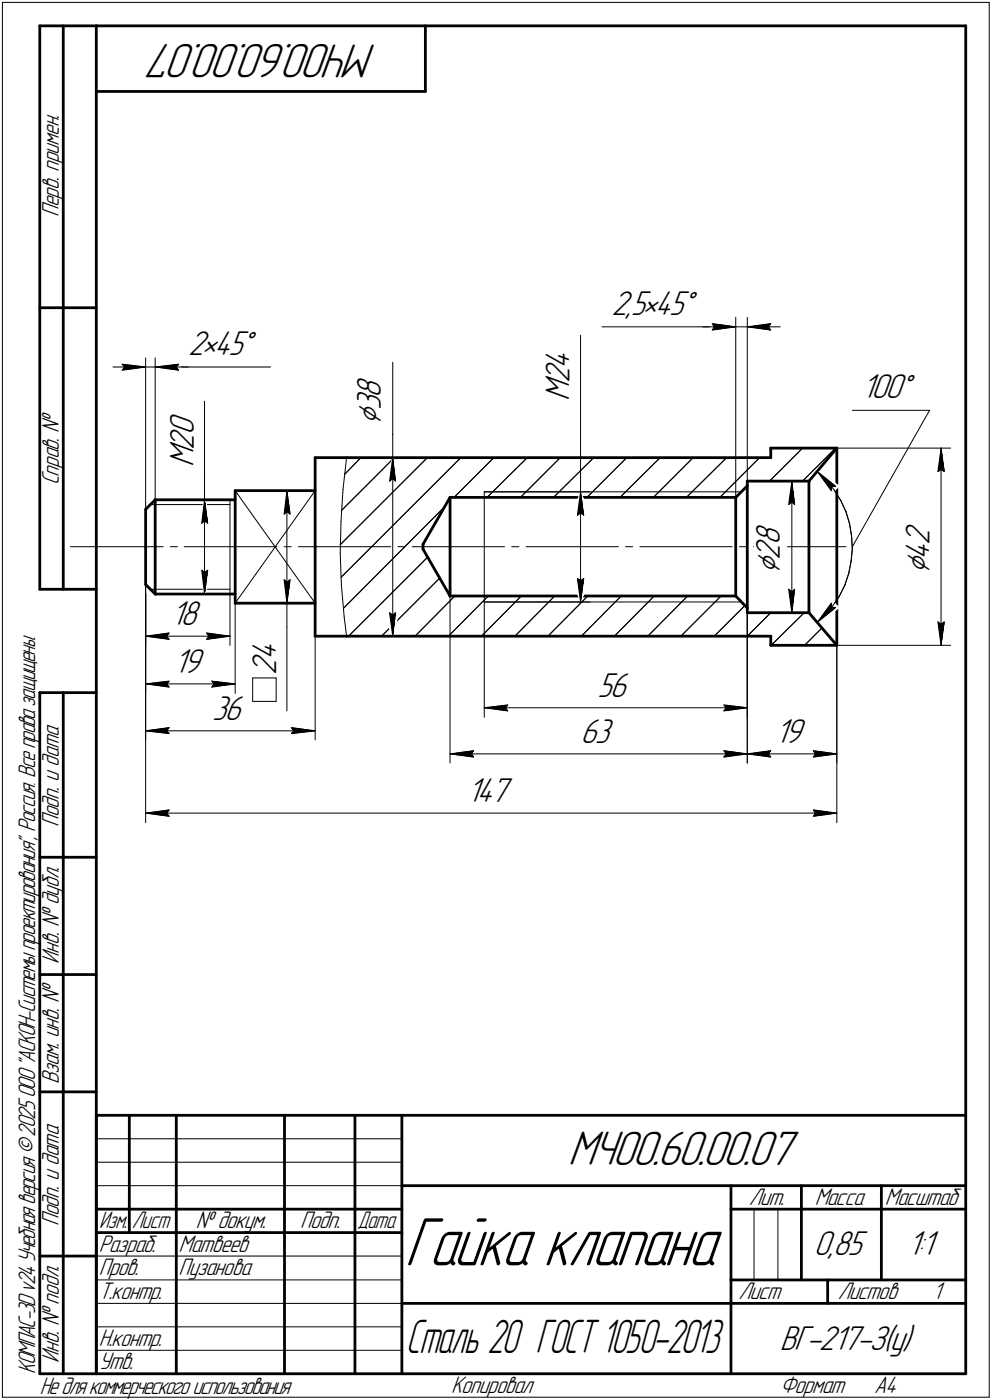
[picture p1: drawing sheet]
<svg xmlns="http://www.w3.org/2000/svg" width="211mm" height="298mm" viewBox="0 0 211 298" stroke-linecap="round" stroke-linejoin="round" font-family="sans-serif">
<defs><g id="words">
<text font-size="15.5" x="86.1" y="269.4">Гайка клапана</text>
<g font-size="10.9">
<text x="80.2" y="9.4" transform="rotate(-180 80.2 9.4)">МЧ00.60.00.07</text>
<text x="120.8" y="248.1">МЧ00.60.00.07</text>
</g>
<text font-size="10.7" x="86.3" y="288.1">Сталь 20 ГОСТ1050-2013</text>
<g font-size="7.8">
<text x="130.1" y="67.1">2,5×45°</text>
<text x="40" y="75.7">2×45°</text>
<text x="121.2" y="81.6" transform="rotate(-90 121.2 81.6)">2</text>
<text x="121.2" y="78.6" transform="rotate(-90 121.2 78.6)">4</text>
<text x="81" y="87.3" transform="rotate(-90 81 87.3)">3</text>
<text x="81" y="84.7" transform="rotate(-90 81 84.7)">8</text>
<text x="121.2" y="85.3" transform="rotate(-90 121.2 85.3)">M</text>
<text x="183.3" y="84.8">100°</text>
<text x="41.2" y="95.7" transform="rotate(-90 41.2 95.7)">2</text>
<text x="41.2" y="92.7" transform="rotate(-90 41.2 92.7)">0</text>
<text x="81" y="90.5" transform="rotate(-90 81 90.5)">⌀</text>
<text x="41.2" y="99.5" transform="rotate(-90 41.2 99.5)">M</text>
<text x="165.9" y="119.1" transform="rotate(-90 165.9 119.1)">2</text>
<text x="165.9" y="116.1" transform="rotate(-90 165.9 116.1)">8</text>
<text x="197.7" y="119.1" transform="rotate(-90 197.7 119.1)">4</text>
<text x="197.7" y="116.1" transform="rotate(-90 197.7 116.1)">2</text>
<text x="165.9" y="122.3" transform="rotate(-90 165.9 122.3)">⌀</text>
<text x="197.7" y="122.3" transform="rotate(-90 197.7 122.3)">⌀</text>
<text x="36.4" y="133.1">18</text>
<text x="37" y="143.3">19</text>
<text x="58.8" y="143.7" transform="rotate(-90 58.8 143.7)">2</text>
<text x="58.8" y="140.6" transform="rotate(-90 58.8 140.6)">4</text>
<text x="127.1" y="148.4">56</text>
<text x="45.1" y="153.3">36</text>
<text x="123.5" y="158.2">63</text>
<text x="165" y="158.2">19</text>
<text x="99.4" y="170.8">147</text>
<text x="173.2" y="267.2">0,85</text>
<text x="193.1" y="267.2">1:1</text>
<text x="165.9" y="287.4">ВГ-217-З(у)</text>
</g>
<g font-size="5.4">
<text x="12.6" y="46.3" transform="rotate(-90 12.6 46.3)">Перв. примен.</text>
<text x="12.6" y="103.4" transform="rotate(-90 12.6 103.4)">Справ. №</text>
<text x="12.6" y="176.1" transform="rotate(-90 12.6 176.1)">Подп. и дата</text>
<text x="12.6" y="205.2" transform="rotate(-90 12.6 205.2)">Инв. № дубл.</text>
<text x="12.6" y="230.9" transform="rotate(-90 12.6 230.9)">Взам. инв. №</text>
<text x="159.3" y="256.6">Лит.</text>
<text x="173.4" y="256.6">Масса</text>
<text x="188.3" y="256.6">Масштаб</text>
<text x="12.6" y="261.1" transform="rotate(-90 12.6 261.1)">Подп. и дата</text>
<text x="41.6" y="261.6">№ докум.</text>
<text x="63.9" y="261.6">Подп.</text>
<text x="21" y="266.6">Разраб.</text>
<text x="38" y="266.6">Матвеев</text>
<text x="21" y="271.6">Пров.</text>
<text x="38" y="271.6">Пузанова</text>
<text x="21" y="276.6">Т.контр.</text>
<text x="157.1" y="276.6">Лист</text>
<text x="178.3" y="276.6">Листов</text>
<text x="198.5" y="276.6">1</text>
<text x="21" y="286.6">Н.контр.</text>
<text x="7.5" y="292.5" transform="rotate(-90 7.5 292.5)">КОМПАС-3Dv24Учебнаяверсия©2025ООО&quot;АСКОН-Системыпроектирования&quot;, Россия. Всеправазащищены.</text>
<text x="12.6" y="290.2" transform="rotate(-90 12.6 290.2)">Инв. № подл.</text>
<text x="21" y="291.6">Утв.</text>
<text x="8.5" y="296.7">Недлякоммерческогоиспользования</text>
<text x="96" y="296.6">Копировал</text>
<text x="166" y="296.6">Формат</text>
<text x="186" y="296.6">A4</text>
</g>
<g font-size="5.3">
<text x="21.1" y="261.6">Изм.</text>
<text x="28.1" y="261.6">Лист</text>
<text x="76.1" y="261.6">Дата</text>
</g>
</g></defs>
<g fill="none" stroke="#000" stroke-width=".21">
<path d="M.5 .5v297zM.5 .5h210zM210.5 .5v297zM24 78.1h7zM26 77.6l5 .5zM26 77.6l.5 .5zM26 78.8l5-.7zM26.5 78.1l-.5 .7zM31 76.2v32.3zM31 78.1h2zM33 78.1h5zM33 76.2v30.2z"/>
<path d="M33 78.1l5 .7zM33 78.1l5-.5zM33 78.1h7zM37.5 78.1l.5 .7zM38 78.1h19.6zM38 77.6l-.5 .5zM83.6 77.1v15.4zM123.5 71.4v16zM128.1 69.6h23.5zM149.5 69.6h7zM151.6 69.6h4.9zM151.6 68.9l4.9 .7z"/>
<path d="M151.6 68.9l.4 .7zM151.6 70.3l4.9-.7zM152 69.6l-.4 .7zM156.5 67.6v38.3zM156.5 69.6h2.5zM159 67.6v35.9zM159 69.6l5 .7zM159 69.6l5-.7zM159 69.6h7zM163.5 69.6l.5 .7zM164 68.9l-.5 .7zM43.5 85.4v16z"/>
<path d="M73.7 97.5l-.7 6.7zM73.7 97.5h11.8zM76.8 97.5l-3.5 3.5zM83.6 92.5v5zM83.6 97.5l.6 4.9zM83.6 97.5l-.7 4.9zM83.6 97.5v38zM105.1 97.5l-8.5 8.4zM123.5 87.4v17.3zM147.5 97.5l-8.5 8.4zM178.1 95.4h24.2zM181.4 87.4h16.4z"/>
<path d="M197.8 87.4l-16.4 29zM200.2 95.4l.7 5zM200.2 100l.7 .4zM200.2 95.4l-.6 5zM200.2 95.4v42zM15 116.4h19.7zM32 107.4h16.9zM36.2 116.4h1.6zM39.2 116.4h19.7zM41.6 106.4h8.4zM42.9 111.4l.6-.5zM43.5 101.4v5z"/>
<path d="M43.5 106.4l.7 5zM43.5 110.9l.7 .5zM43.5 106.4l-.6 5zM43.5 106.4v20.1zM48.9 106.4v20.1zM50 104.5l17.1 23.9zM59.1 104.5h8zM60.5 116.4h1.5zM60.5 109.5l.5-.5zM61 104.5l.7 5zM61 109l.7 .5zM61 104.5l-.5 5z"/>
<path d="M61 104.5v23.9zM63.5 116.4h19.6zM67.1 104.5l-17.1 23.9zM72.4 116l18.5-18.5zM72.4 117.9l.2 6.7zM72.6 111l-.2 6.9zM72.6 108.7l11.3-11.2zM73 104.2l-.4 6.8zM82.9 102.4l.7-.5zM83.6 101.9l.6 .5zM84.7 116.4h1.5zM87.7 116.4h19.7z"/>
<path d="M94.7 107.9l-21.6 21.6zM95.8 105.9v56.6zM103 104.7h54.7zM103 104.7v23.5zM103 104.7h22.5zM103.6 105.9l8.6-8.4zM108.9 116.4h1.5zM110.7 105.9l8.5-8.4zM111.9 116.4h19.7zM117.8 105.9l8.5-8.4zM122.9 109.7l.6-.5zM123.5 104.7l.7 5z"/>
<path d="M123.5 109.2l.7 .5zM123.5 104.7l-.6 5zM123.5 104.7v23.5zM124.9 105.9l8.4-8.4zM131.9 105.9l8.6-8.4zM133.1 116.4h1.5zM136.1 116.4h19.7zM146 105.9l8.6-8.4zM153.2 105.9l8.4-8.4zM157.3 116.4h1.5zM159 103.5v59zM160.4 116.4h19.6z"/>
<path d="M163.7 102.4l7.1-7zM166.5 102.4h5.6zM167.8 107.4l.7-.5zM168.5 102.4l.6 5zM168.5 106.9l.6 .5zM168.5 102.4l-.7 5zM168.5 102.4v28.1zM170.8 102.4l7-7zM173.9 100.4l1.9 1.8zM173.9 100.4l3.9 3.1zM173.9 100.4l3 4.1zM175.8 102.2l1.7 2.1z"/>
<path d="M177 103.6l.8-.1zM177 103.6l-.1 .9zM177.5 104.3l1.4 2.3zM178.9 106.6l1.1 2.4zM180 109l.8 2.5zM180.8 111.5l.4 2.6zM181.1 119.5l-.5 2.6zM181.2 114.1l.2 2.7zM181.4 116.8l-.3 2.7zM199.6 100.4l.6-.4zM31 126.5v48.7zM31 126.5v31.1z"/>
<path d="M31 124.5v23.2zM31 124.5v12.9zM31 135.5l5-.7zM31 135.5l5 .6zM31 135.5h17.9zM32 125.5h16.9zM35.5 135.5l.5 .6zM36 134.8l-.5 .7zM41.6 126.5h8.4zM42.9 121.4l.6 5.1zM42.9 121.4l.6 .5zM43.5 121.9l.7-.5z"/>
<path d="M43.9 136.1l5-.6zM43.9 134.8l.5 .7zM43.9 134.8l5 .7zM44.2 121.4l-.7 5.1zM44.4 135.5l-.5 .6zM48.9 126.5v10.9zM50 128.4v19.3zM59.1 128.4h8zM60.5 123.4l.5 5zM60.5 123.4l.5 .6zM61 128.4v5.1zM61 133.5v17.9z"/>
<path d="M61 124l.7-.6zM61.7 123.4l-.7 5zM67.1 135.5v22.1zM72.6 122.9l25.4-25.4zM72.6 124.6l.6 6.8zM73.2 131.4l.5 4.1zM73.7 135.5h11.8zM74.2 135.5l16.8-16.9zM81.2 135.5l12.4-12.4zM82.9 130.5l.7 5zM82.9 130.5l.7 .5zM83.6 131l.6-.5z"/>
<path d="M84.2 130.5l-.6 5zM96.8 126.9l-8.5 8.6zM103 128.2h54.7zM103 128.2v24.5zM103 128.2h22.5zM103.9 126.9l-8.5 8.6zM110.9 126.9l-8.5 8.6zM118 126.9l-8.4 8.6zM122.9 123.2l.6 5zM122.9 123.2l.6 .4zM123.5 123.6l.7-.4zM124.2 123.2l-.7 5z"/>
<path d="M125.1 126.9l-8.5 8.6zM132.2 126.9l-8.5 8.6zM139.2 126.9l-8.5 8.6zM144.9 135.5l8.5-8.6zM146.3 126.9l-8.5 8.6zM152 135.5l6.5-6.6zM159 135.5l5-5zM159 129.5v23.2zM159 129.5v33zM164.1 137.4l7-6.9zM166.5 130.5h5.6zM167.8 125.5l.7 5z"/>
<path d="M167.8 125.5l.7 .5zM168.5 126l.6-.5zM169.1 125.5l-.6 5zM171 137.4h31.3zM171.2 137.4l3.7-3.7zM173.9 132.5l1.4-1.3zM173.9 132.5l3.9-3.1zM176.9 128.4l-3 4.1zM176.9 128.4l.1 .9zM177 129.3l.8 .1zM177 129.2l-1.7 2zM178.1 137.4v37.8z"/>
<path d="M178.1 137.4v25.1zM178.6 127l-1.6 2.2zM179.7 124.6l-1.1 2.4zM180.6 122.1l-.9 2.5zM199.6 132.4l.6 5zM199.6 132.4l.6 .5zM200.2 132.9l.7-.5zM200.9 132.4l-.7 5zM31 155.6l5-.7zM31 155.6l5 .6zM31 155.6h36.1zM31 145.6l5-.6z"/>
<path d="M31 145.6l5 .7zM31 145.6h19zM35.5 155.6l.5 .6zM35.5 145.6l.5 .7zM36 154.9l-.5 .7zM36 145l-.5 .6zM45 146.3l5-.7zM45 145l.6 .6zM45 145l5 .6zM45.6 145.6l-.6 .7zM53.8 149.4h5zM53.8 144.4v5z"/>
<path d="M53.8 144.4h5zM58.8 144.4v5zM62 156.2l5.1-.6zM62 154.9l.5 .7zM62 154.9l5.1 .7zM62.5 155.6l-.5 .6zM100.8 159.9l-.5 .6zM103 150.7l5-.6zM103 150.7l5 .7zM103 150.7h56zM107.5 150.7l.5 .7zM108 150.1l-.5 .6z"/>
<path d="M154 151.4l5-.7zM154 150.1l.5 .6zM154 150.1l5 .6zM154 159.9l.5 .6zM154 159.9l5 .6zM154.5 150.7l-.5 .7zM164 159.9l-.5 .6zM173.1 159.9l.4 .6zM173.1 159.9l5 .6zM31 173.1l5-.6zM31 173.1l5 .7zM31 173.1h147.1z"/>
<path d="M35.5 173.1l.5 .7zM36 172.5l-.5 .6zM95.8 160.5l5-.6zM95.8 160.5l5 .7zM95.8 160.5h63.2zM100.3 160.5l.5 .7zM154 161.2l5-.7zM154.5 160.5l-.5 .7zM159 160.5l5-.6zM159 160.5l5 .7zM159 160.5h19.1zM163.5 160.5l.5 .7z"/>
<path d="M173.1 173.8l5-.7zM173.1 172.5l.4 .6zM173.1 172.5l5 .6zM173.1 161.2l5-.7zM173.5 173.1l-.4 .7zM173.5 160.5l-.4 .7zM20.5 247.5h65zM20.5 252.5h65zM20.5 242.5h65zM160.4 257.5v15zM165.5 257.5v15zM20.5 267.5h65z"/>
<path d="M20.5 272.5h65zM20.5 277.5h65zM.5 297.5h210zM20.5 282.5h65zM20.5 287.5h65z"/>
</g>
<g fill="none" stroke="#000" stroke-width=".59">
<path d="M8.5 5.5v120zM8.5 5.5h12zM13.5 5.5v120zM20.5 5.5v287zM20.5 5.5h185zM20.5 19.5h70zM90.5 5.5v14zM205.5 5.5v287zM8.5 65.5h12zM67.1 97.5h6.6zM67.1 97.5v18.9zM73.7 97.5h90.3z"/>
<path d="M164 95.4v2.1zM164 95.4h14.1zM178.1 95.4v42zM178.1 95.4l-6 7zM31 108.5v7.9zM31 116.4v8.1zM33 106.4h17zM33 106.4v10zM33 116.4v10.1zM33 106.4l-2 2.1zM50 104.5v23.9zM50 104.5h17.1z"/>
<path d="M67.1 116.4v19.1zM90 116.9l5.8 10zM90 115.9v1zM95.8 105.9v21zM95.8 105.9l-5.8 10zM95.8 105.9h60.7zM156.5 105.9v21zM159 103.5v26zM159 102.4h13.1zM159 103.5l-2.5 2.4zM159 102.4v1.1zM172.1 102.4v28.1z"/>
<path d="M8.5 125.5h12zM31 124.5l2 2zM33 126.5h17zM50 128.4h17.1zM67.1 135.5h6.6zM73.7 135.5h90.3zM95.8 126.9h60.7zM156.5 126.9l2.5 2.6zM159 129.5v1zM159 130.5h13.1zM164 135.5v1.9zM164 137.4h14.1z"/>
<path d="M172.1 130.5l6 6.9zM8.5 147.5v145zM8.5 147.5h12zM13.5 147.5v145zM8.5 182.5h12zM8.5 207.5h12zM8.5 232.5h12zM20.5 237.5h185zM20.5 237.5v55zM27.5 237.5v25zM37.5 237.5v55zM60.5 237.5v55z"/>
<path d="M75.5 237.5v55zM85.5 237.5v55zM20.5 257.5h65zM85.5 252.5h120zM155.5 252.5v40zM155.5 257.5h15zM170.5 252.5v20zM170.5 257.5h35zM187.5 252.5v20zM8.5 267.5h12zM20.5 262.5h65zM85.5 277.5h70z"/>
<path d="M155.5 277.5h50zM155.5 272.5h50zM176.1 272.5v5zM8.5 292.5h12zM20.5 292.5h185z"/>
</g>
<g fill="#fff" stroke="#fff" stroke-width=".21">
<path d="M192.3 110.6h6.9zM192.3 110.7h6.9zM192.3 110.7h6.9zM192.3 110.8h6.9zM192.3 110.9h6.9zM192.3 111h6.9zM192.3 111.1h6.9zM192.3 111.2h6.9zM192.3 111.3h6.9zM192.3 111.3h6.9zM192.3 111.4h6.9zM192.3 111.5h6.9zM192.3 111.6h6.9zM192.3 111.7h6.9zM192.3 111.8h6.9zM192.3 111.8h6.9zM192.3 111.9h6.9zM192.3 112h6.9zM192.3 112.1h6.9zM192.3 112.2h6.9zM192.3 112.3h6.9zM192.3 112.4h6.9zM192.3 112.4h6.9zM192.3 112.5h6.9zM192.3 112.6h6.9zM192.3 112.7h6.9zM192.3 112.8h6.9zM192.3 112.9h6.9zM192.3 112.9h6.9zM192.3 113h6.9zM192.3 113.1h6.9zM192.3 113.2h6.9zM192.3 113.3h6.9zM192.3 113.4h6.9zM192.3 113.5h6.9zM192.3 113.5h6.9zM192.3 113.6h6.9zM192.3 113.7h6.9zM192.3 113.8h6.9zM192.3 113.9h6.9zM192.3 114h6.9zM192.3 114h6.9zM192.3 114.1h6.9zM192.3 114.2h6.9zM192.3 114.3h6.9zM192.3 114.4h6.9zM192.3 114.5h6.9zM192.3 114.6h6.9zM192.3 114.6h6.9zM192.3 114.7h6.9zM192.3 114.8h6.9zM192.3 114.9h6.9zM192.3 115h6.9zM192.3 115.1h6.9zM192.3 115.1h6.9zM192.3 115.2h6.9zM192.3 115.3h6.9zM192.3 115.4h6.9zM192.3 115.5h6.9zM192.3 115.6h6.9zM192.3 115.7h6.9zM192.3 115.7h6.9zM192.3 115.8h6.9zM192.3 115.9h6.9zM192.3 116h6.9zM192.3 116.1h6.9zM192.3 116.2h6.9zM192.3 116.2h6.9zM192.3 116.3h6.9zM192.3 116.4h6.9zM192.3 116.5h6.9zM192.3 116.6h6.9zM192.3 116.7h6.9zM192.3 116.8h6.9zM192.3 116.8h6.9zM192.3 116.9h6.9zM192.3 117h6.9zM192.3 117.1h6.9zM192.3 117.2h6.9zM192.3 117.3h6.9zM192.3 117.3h6.9zM192.3 117.4h6.9zM192.3 117.5h6.9zM192.3 117.6h6.9zM192.3 117.7h6.9zM192.3 117.8h6.9zM192.3 117.9h6.9zM192.3 117.9h6.9zM192.3 118h6.9zM192.3 118.1h6.9zM192.3 118.2h6.9zM192.3 118.3h6.9zM192.3 118.4h6.9zM192.3 118.4h6.9zM192.3 118.5h6.9zM192.3 118.6h6.9zM192.3 118.7h6.9zM192.3 118.8h6.9zM192.3 118.9h6.9zM192.3 119h6.9zM192.3 119h6.9zM192.3 119.1h6.9zM192.3 119.2h6.9zM192.3 119.3h6.9zM192.3 119.4h6.9zM192.3 119.5h6.9zM192.3 119.5h6.9zM192.3 119.6h6.9zM192.3 119.7h6.9zM192.3 119.8h6.9zM192.3 119.9h6.9zM192.3 120h6.9zM192.3 120.1h6.9zM192.3 120.1h6.9zM192.3 120.2h6.9zM192.3 120.3h6.9zM192.3 120.4h6.9zM192.3 120.5h6.9zM192.3 120.6h6.9zM192.3 120.6h6.9zM192.3 120.7h6.9zM192.3 120.8h6.9zM192.3 120.9h6.9zM192.3 121h6.9zM192.3 121.1h6.9zM192.3 121.2h6.9zM192.3 121.2h6.9zM192.3 121.3h6.9zM192.3 121.4h6.9zM192.3 121.5h6.9zM192.3 121.6h6.9zM192.3 121.7h6.9zM192.3 121.8h6.9zM192.3 121.8h6.9zM192.3 121.9h6.9zM192.3 122h6.9zM192.3 122.1h6.9zM192.3 122.2h6.9zM192.3 122.3h6.9z"/>
<path d="M200.2 95.7h.2zM200.2 95.8h.2zM200.2 95.8h.3zM200.1 95.9h.4zM200.1 96h.4zM200 96.1h.6zM200 96.2h.6zM200 96.3h.7zM199.9 96.4h.8zM199.9 96.4h.8zM199.9 96.5h.8zM199.8 96.6h.9zM199.8 96.7h1zM199.7 96.8h1.1zM199.7 96.9h1.2zM199.7 96.9h1.2zM199.6 97h1.4zM199.6 97.1h1.4zM199.6 97.2h1.4zM199.6 97.3h1.5zM199.6 97.4h1.5zM199.6 97.5h1.5zM199.6 97.5h1.5zM199.6 97.6h1.5zM199.6 97.7h1.5zM199.6 97.8h1.5zM199.5 97.9h1.7zM199.5 98h1.7zM199.5 98h1.7zM199.5 98.1h1.7zM199.5 98.2h1.7zM199.5 98.3h1.7zM199.5 98.4h1.7zM199.4 98.5h1.9zM199.4 98.6h1.9zM199.4 98.6h1.9zM199.4 98.7h1.9zM199.4 98.8h1.9zM199.4 98.9h1.9zM199.4 99h1.9zM199.3 99.1h2zM199.3 99.1h2zM199.3 99.2h2zM199.3 99.3h2zM199.3 99.4h2zM199.3 99.5h2zM199.3 99.6h2zM199.3 99.7h2zM199.2 99.7h2.2zM199.2 99.8h2.2zM199.2 99.9h2.2zM199.2 100h2.2zM199.2 100.1h2.2zM199.2 100.2h2.2zM199.2 100.2h2.2zM199.1 100.3h2.4zM199.1 100.4h2.4zM199.1 100.5h2.4zM199.1 100.6h2.4zM199.1 100.7h2.4zM199.1 100.8h2.4zM199.1 100.8h2.4z"/>
<path d="M199.1 131.9h2.4zM199.1 132h2.4zM199.1 132.1h2.4zM199.1 132.2h2.4zM199.1 132.2h2.4zM199.1 132.3h2.4zM199.1 132.4h2.4zM199.1 132.5h2.4zM199.2 132.6h2.2zM199.2 132.7h2.2zM199.2 132.8h2.2zM199.2 132.8h2.2zM199.2 132.9h2.2zM199.2 133h2.2zM199.2 133.1h2.2zM199.3 133.2h2zM199.3 133.3h2zM199.3 133.3h2zM199.3 133.4h2zM199.3 133.5h2zM199.3 133.6h2zM199.3 133.7h2zM199.3 133.8h2zM199.4 133.9h1.9zM199.4 133.9h1.9zM199.4 134h1.9zM199.4 134.1h1.9zM199.4 134.2h1.9zM199.4 134.3h1.9zM199.4 134.4h1.9zM199.5 134.5h1.7zM199.5 134.5h1.7zM199.5 134.6h1.7zM199.5 134.7h1.7zM199.5 134.8h1.7zM199.5 134.9h1.7zM199.5 135h1.7zM199.6 135h1.5zM199.6 135.1h1.5zM199.6 135.2h1.5zM199.6 135.3h1.5zM199.6 135.4h1.5zM199.6 135.5h1.5zM199.6 135.6h1.5zM199.6 135.6h1.4zM199.6 135.7h1.4zM199.6 135.8h1.4zM199.7 135.9h1.2zM199.7 136h1.2zM199.7 136.1h1.1zM199.8 136.1h1zM199.8 136.2h.9zM199.9 136.3h.8zM199.9 136.4h.8zM199.9 136.5h.8zM200 136.6h.7zM200 136.7h.6zM200 136.7h.6zM200.1 136.8h.4zM200.1 136.9h.4zM200.2 137h.3zM200.2 137.1h.2zM200.2 137.2h.2z"/>
<path d="M183.3 78.8h11.9zM183.3 78.9h11.9zM183.3 79h11.9zM183.3 79.1h11.9zM183.3 79.2h11.9zM183.3 79.2h11.9zM183.3 79.3h11.9zM183.3 79.4h11.9zM183.3 79.5h11.9zM183.3 79.6h11.9zM183.3 79.7h11.9zM183.3 79.8h11.9zM183.3 79.8h11.9zM183.3 79.9h11.9zM183.3 80h11.9zM183.3 80.1h11.9zM183.3 80.2h11.9zM183.3 80.3h11.9zM183.3 80.3h11.9zM183.3 80.4h11.9zM183.3 80.5h11.9zM183.3 80.6h11.9zM183.3 80.7h11.9zM183.3 80.8h11.9zM183.3 80.9h11.9zM183.3 80.9h11.9zM183.3 81h11.9zM183.3 81.1h11.9zM183.3 81.2h11.9zM183.3 81.3h11.9zM183.3 81.4h11.9zM183.3 81.4h11.9zM183.3 81.5h11.9zM183.3 81.6h11.9zM183.3 81.7h11.9zM183.3 81.8h11.9zM183.3 81.9h11.9zM183.3 82h11.9zM183.3 82h11.9zM183.3 82.1h11.9zM183.3 82.2h11.9zM183.3 82.3h11.9zM183.3 82.4h11.9zM183.3 82.5h11.9zM183.3 82.5h11.9zM183.3 82.6h11.9zM183.3 82.7h11.9zM183.3 82.8h11.9zM183.3 82.9h11.9zM183.3 83h11.9zM183.3 83.1h11.9zM183.3 83.1h11.9zM183.3 83.2h11.9zM183.3 83.3h11.9zM183.3 83.4h11.9zM183.3 83.5h11.9zM183.3 83.6h11.9zM183.3 83.7h11.9zM183.3 83.7h11.9zM183.3 83.8h11.9zM183.3 83.9h11.9zM183.3 84h11.9zM183.3 84.1h11.9zM183.3 84.2h11.9zM183.3 84.2h11.9zM183.3 84.3h11.9zM183.3 84.4h11.9zM183.3 84.5h11.9zM183.3 84.6h11.9zM183.3 84.7h11.9zM183.3 84.8h11.9zM183.3 84.8h11.9zM183.3 84.9h11.9zM183.3 85h11.9zM183.3 85.1h11.9zM183.3 85.2h11.9zM183.3 85.3h11.9zM183.3 85.3h11.9zM183.3 85.4h11.9zM183.3 85.5h11.9zM183.3 85.6h11.9zM183.3 85.7h11.9zM183.3 85.8h11.9zM183.3 85.9h11.9zM183.3 85.9h11.9zM183.3 86h11.9zM183.3 86.1h11.9zM183.3 86.2h11.9zM183.3 86.3h11.9zM183.3 86.4h11.9z"/>
<path d="M174 100.5h.2zM174 100.6h.3zM174.1 100.7h.4zM174.1 100.8h.6zM174.1 100.8h.8zM174.2 100.9h.9zM174.2 101h1.1zM174.2 101.1h1.2zM174.2 101.2h1.4zM174.2 101.3h1.6zM174.3 101.3h1.6zM174.3 101.4h1.6zM174.3 101.5h1.7zM174.4 101.6h1.8zM174.4 101.7h1.9zM174.5 101.8h1.9zM174.5 101.9h1.9zM174.5 101.9h2.1zM174.6 102h2.1zM174.6 102.1h2.2zM174.6 102.2h2.3zM174.7 102.3h2.3zM174.8 102.4h2.3zM174.8 102.4h2.4zM174.8 102.5h2.5zM174.9 102.6h2.6zM175 102.7h2.5zM175.1 102.8h2.5zM175.1 102.9h2.6zM175.2 103h2.7zM175.3 103h2.7zM175.3 103.1h2.8zM175.3 103.2h2.8zM175.4 103.3h2.9zM175.5 103.4h2.9zM175.5 103.5h3zM175.6 103.5h3zM175.7 103.6h2.8zM175.7 103.7h2.7zM175.8 103.8h2.5zM175.9 103.9h2.3zM175.9 104h2.2zM175.9 104.1h2.2zM176 104.1h2zM176.1 104.2h1.8zM176.2 104.3h1.6zM176.2 104.4h1.5zM176.3 104.5h1.3zM176.4 104.6h1.1zM176.4 104.6h1.1zM176.4 104.7h1zM176.5 104.8h.8zM176.6 104.9h.6zM176.6 105h.5zM176.7 105.1h.3zM176.8 105.2h.2z"/>
<path d="M176.8 127.8h.2zM176.7 127.8h.3zM176.6 127.9h.5zM176.6 128h.6zM176.5 128.1h.8zM176.4 128.2h1zM176.4 128.3h1.1zM176.4 128.4h1.1zM176.3 128.4h1.3zM176.2 128.5h1.5zM176.2 128.6h1.6zM176.1 128.7h1.8zM176 128.8h2zM175.9 128.9h2.2zM175.9 128.9h2.2zM175.9 129h2.3zM175.8 129.1h2.5zM175.7 129.2h2.7zM175.7 129.3h2.8zM175.6 129.4h3zM175.5 129.5h3zM175.5 129.5h2.9zM175.4 129.6h2.9zM175.3 129.7h2.8zM175.3 129.8h2.8zM175.3 129.9h2.7zM175.2 130h2.7zM175.1 130h2.6zM175.1 130.1h2.5zM175 130.2h2.5zM174.9 130.3h2.6zM174.8 130.4h2.5zM174.8 130.5h2.4zM174.8 130.6h2.3zM174.7 130.6h2.3zM174.6 130.7h2.3zM174.6 130.8h2.2zM174.6 130.9h2.1zM174.5 131h2.1zM174.5 131.1h1.9zM174.5 131.1h1.9zM174.4 131.2h1.9zM174.4 131.3h1.8zM174.3 131.4h1.7zM174.3 131.5h1.6zM174.3 131.6h1.6zM174.2 131.7h1.6zM174.2 131.7h1.4zM174.2 131.8h1.2zM174.2 131.9h1.1zM174.2 132h.9zM174.1 132.1h.8zM174.1 132.2h.6zM174.1 132.2h.4zM174 132.3h.3zM174 132.4h.2z"/>
<path d="M99.4 166.1h9.9zM99.4 166.2h9.9zM99.4 166.3h9.9zM99.4 166.4h9.9zM99.4 166.5h9.9zM99.4 166.5h9.9zM99.4 166.6h9.9zM99.4 166.7h9.9zM99.4 166.8h9.9zM99.4 166.9h9.9zM99.4 167h9.9zM99.4 167h9.9zM99.4 167.1h9.9zM99.4 167.2h9.9zM99.4 167.3h9.9zM99.4 167.4h9.9zM99.4 167.5h9.9zM99.4 167.6h9.9zM99.4 167.6h9.9zM99.4 167.7h9.9zM99.4 167.8h9.9zM99.4 167.9h9.9zM99.4 168h9.9zM99.4 168.1h9.9zM99.4 168.1h9.9zM99.4 168.2h9.9zM99.4 168.3h9.9zM99.4 168.4h9.9zM99.4 168.5h9.9zM99.4 168.6h9.9zM99.4 168.7h9.9zM99.4 168.7h9.9zM99.4 168.8h9.9zM99.4 168.9h9.9zM99.4 169h9.9zM99.4 169.1h9.9zM99.4 169.2h9.9zM99.4 169.2h9.9zM99.4 169.3h9.9zM99.4 169.4h9.9zM99.4 169.5h9.9zM99.4 169.6h9.9zM99.4 169.7h9.9zM99.4 169.8h9.9zM99.4 169.8h9.9zM99.4 169.9h9.9zM99.4 170h9.9zM99.4 170.1h9.9zM99.4 170.2h9.9zM99.4 170.3h9.9zM99.4 170.3h9.9zM99.4 170.4h9.9zM99.4 170.5h9.9zM99.4 170.6h9.9zM99.4 170.7h9.9zM99.4 170.8h9.9zM99.4 170.9h9.9zM99.4 170.9h9.9zM99.4 171h9.9zM99.4 171.1h9.9zM99.4 171.2h9.9zM99.4 171.3h9.9zM99.4 171.4h9.9zM99.4 171.4h9.9zM99.4 171.5h9.9zM99.4 171.6h9.9zM99.4 171.7h9.9zM99.4 171.8h9.9zM99.4 171.9h9.9zM99.4 172h9.9zM99.4 172h9.9z"/>
<path d="M172.6 172h.6zM172.6 172h1.2zM172.6 172.1h1.8zM172.6 172.2h2.4zM172.6 172.3h3zM172.6 172.4h3.6zM172.6 172.5h3.8zM172.6 172.6h4zM172.6 172.6h4.3zM172.6 172.7h4.4zM172.6 172.8h4.7zM172.6 172.9h4.9zM172.6 173h5.1zM172.6 173.1h5.3zM172.6 173.1h5.5zM172.6 173.2h5.3zM172.6 173.3h5.1zM172.6 173.4h4.9zM172.6 173.5h4.7zM172.6 173.6h4.4zM172.6 173.7h4.3zM172.6 173.7h4zM172.6 173.8h3.8zM172.6 173.9h3.6zM172.6 174h2.9zM172.6 174.1h2.2zM172.6 174.2h1.5zM172.6 174.2h.7z"/>
<path d="M35.9 172h.6zM35.3 172h1.2zM34.6 172.1h1.9zM34 172.2h2.5zM33.4 172.3h3.1zM32.8 172.4h3.7zM32.6 172.5h3.9zM32.4 172.6h4.1zM32.2 172.6h4.3zM32 172.7h4.5zM31.8 172.8h4.7zM31.6 172.9h4.9zM31.4 173h5.1zM31.2 173.1h5.3zM31 173.1h5.5zM31.2 173.2h5.3zM31.4 173.3h5.1zM31.6 173.4h4.9zM31.8 173.5h4.7zM32 173.6h4.5zM32.2 173.7h4.3zM32.4 173.7h4.1zM32.6 173.8h3.9zM32.8 173.9h3.7zM33.5 174h3zM34.3 174.1h2.2zM35.1 174.2h1.4zM35.8 174.2h.7z"/>
<path d="M45.1 148.4h7.8zM45.1 148.5h7.8zM45.1 148.6h7.8zM45.1 148.7h7.8zM45.1 148.8h7.8zM45.1 148.8h7.8zM45.1 148.9h7.8zM45.1 149h7.8zM45.1 149.1h7.8zM45.1 149.2h7.8zM45.1 149.3h7.8zM45.1 149.4h7.8zM45.1 149.4h7.8zM45.1 149.5h7.8zM45.1 149.6h7.8zM45.1 149.7h7.8zM45.1 149.8h7.8zM45.1 149.9h7.8zM45.1 149.9h7.8zM45.1 150h7.8zM45.1 150.1h7.8zM45.1 150.2h7.8zM45.1 150.3h7.8zM45.1 150.4h7.8zM45.1 150.5h7.8zM45.1 150.5h7.8zM45.1 150.6h7.8zM45.1 150.7h7.8zM45.1 150.8h7.8zM45.1 150.9h7.8zM45.1 151h7.8zM45.1 151h7.8zM45.1 151.1h7.8zM45.1 151.2h7.8zM45.1 151.3h7.8zM45.1 151.4h7.8zM45.1 151.5h7.8zM45.1 151.6h7.8zM45.1 151.6h7.8zM45.1 151.7h7.8zM45.1 151.8h7.8zM45.1 151.9h7.8zM45.1 152h7.8zM45.1 152.1h7.8zM45.1 152.1h7.8zM45.1 152.2h7.8zM45.1 152.3h7.8zM45.1 152.4h7.8zM45.1 152.5h7.8zM45.1 152.6h7.8zM45.1 152.7h7.8zM45.1 152.7h7.8zM45.1 152.8h7.8zM45.1 152.9h7.8zM45.1 153h7.8zM45.1 153.1h7.8zM45.1 153.2h7.8zM45.1 153.2h7.8zM45.1 153.3h7.8zM45.1 153.4h7.8zM45.1 153.5h7.8zM45.1 153.6h7.8zM45.1 153.7h7.8zM45.1 153.8h7.8zM45.1 153.8h7.8zM45.1 153.9h7.8zM45.1 154h7.8zM45.1 154.1h7.8zM45.1 154.2h7.8zM45.1 154.3h7.8zM45.1 154.3h7.8zM45.1 154.4h7.8zM45.1 154.5h7.8z"/>
<path d="M35.9 154.4h.6zM35.3 154.5h1.2zM34.6 154.6h1.9zM34 154.7h2.5zM33.4 154.8h3.1zM32.8 154.9h3.7zM32.6 154.9h3.9zM32.4 155h4.1zM32.2 155.1h4.3zM32 155.2h4.5zM31.8 155.3h4.7zM31.6 155.4h4.9zM31.4 155.4h5.1zM31.2 155.5h5.3zM31 155.6h5.5zM31.2 155.7h5.3zM31.5 155.8h5zM31.7 155.9h4.8zM31.9 156h4.6zM32.2 156h4.3zM32.3 156.1h4.2zM32.6 156.2h3.9zM32.8 156.3h3.7zM33.4 156.4h3.1zM34 156.5h2.5zM34.6 156.5h1.9zM35.3 156.6h1.2zM35.9 156.7h.6z"/>
<path d="M61.6 154.4h.6zM61.6 154.5h1.2zM61.6 154.6h1.8zM61.6 154.7h2.4zM61.6 154.8h3zM61.6 154.9h3.6zM61.6 154.9h3.8zM61.6 155h4zM61.6 155.1h4.3zM61.6 155.2h4.4zM61.6 155.3h4.7zM61.6 155.4h4.9zM61.6 155.4h5.1zM61.6 155.5h5.3zM61.6 155.6h5.5zM61.6 155.7h5.3zM61.6 155.8h5zM61.6 155.9h4.8zM61.6 156h4.5zM61.6 156h4.4zM61.6 156.1h4.1zM61.6 156.2h3.8zM61.6 156.3h3.6zM61.6 156.4h3zM61.6 156.5h2.4zM61.6 156.5h1.8zM61.6 156.6h1.2zM61.6 156.7h.6z"/>
<path d="M53.8 135.5h6.3zM53.8 135.6h6.3zM53.8 135.6h6.3zM53.8 135.7h6.3zM53.8 135.8h6.3zM53.8 135.9h6.3zM53.8 136h6.3zM53.8 136.1h6.3zM53.8 136.1h6.3zM53.8 136.2h6.3zM53.8 136.3h6.3zM53.8 136.4h6.3zM53.8 136.5h6.3zM53.8 136.6h6.3zM53.8 136.7h6.3zM53.8 136.7h6.3zM53.8 136.8h6.3zM53.8 136.9h6.3zM53.8 137h6.3zM53.8 137.1h6.3zM53.8 137.2h6.3zM53.8 137.2h6.3zM53.8 137.3h6.3zM53.8 137.4h6.3zM53.8 137.5h6.3zM53.8 137.6h6.3zM53.8 137.7h6.3zM53.8 137.8h6.3zM53.8 137.8h6.3zM53.8 137.9h6.3zM53.8 138h6.3zM53.8 138.1h6.3zM53.8 138.2h6.3zM53.8 138.3h6.3zM53.8 138.3h6.3zM53.8 138.4h6.3zM53.8 138.5h6.3zM53.8 138.6h6.3zM53.8 138.7h6.3zM53.8 138.8h6.3zM53.8 138.9h6.3zM53.8 138.9h6.3zM53.8 139h6.3zM53.8 139.1h6.3zM53.8 139.2h6.3zM53.8 139.3h6.3zM53.8 139.4h6.3zM53.8 139.4h6.3zM53.8 139.5h6.3zM53.8 139.6h6.3zM53.8 139.7h6.3zM53.8 139.8h6.3zM53.8 139.9h6.3zM53.8 140h6.3zM53.8 140h6.3zM53.8 140.1h6.3zM53.8 140.2h6.3zM53.8 140.3h6.3zM53.8 140.4h6.3zM53.8 140.5h6.3zM53.8 140.5h6.3zM53.8 140.6h6.3zM53.8 140.7h6.3zM53.8 140.8h6.3zM53.8 140.9h6.3zM53.8 141h6.3zM53.8 141.1h6.3zM53.8 141.1h6.3zM53.8 141.2h6.3zM53.8 141.3h6.3zM53.8 141.4h6.3zM53.8 141.5h6.3zM53.8 141.6h6.3zM53.8 141.6h6.3zM53.8 141.7h6.3zM53.8 141.8h6.3zM53.8 141.9h6.3zM53.8 142h6.3zM53.8 142.1h6.3zM53.8 142.2h6.3zM53.8 142.2h6.3zM53.8 142.3h6.3zM53.8 142.4h6.3zM53.8 142.5h6.3zM53.8 142.6h6.3zM53.8 142.7h6.3zM53.8 142.7h6.3zM53.8 142.8h6.3zM53.8 142.9h6.3zM53.8 143h6.3zM53.8 143.1h6.3zM53.8 143.2h6.3zM53.8 143.3h6.3zM53.8 143.3h6.3zM53.8 143.4h6.3zM53.8 143.5h6.3zM53.8 143.6h6.3zM53.8 143.7h6.3zM53.8 143.8h6.3zM53.8 143.8h6.3zM53.8 143.9h6.3zM53.8 144h6.3zM53.8 144.1h6.3zM53.8 144.2h6.3zM53.8 144.3h6.3zM53.8 144.4h6.3zM53.8 144.4h6.3zM53.8 144.5h6.3zM53.8 144.6h6.3zM53.8 144.7h6.3zM53.8 144.8h6.3zM53.8 144.9h6.3zM53.8 144.9h6.3zM53.8 145h6.3zM53.8 145.1h6.3zM53.8 145.2h6.3zM53.8 145.3h6.3zM53.8 145.4h6.3zM53.8 145.5h6.3zM53.8 145.5h6.3zM53.8 145.6h6.3zM53.8 145.7h6.3zM53.8 145.8h6.3zM53.8 145.9h6.3zM53.8 146h6.3zM53.8 146h6.3zM53.8 146.1h6.3zM53.8 146.2h6.3zM53.8 146.3h6.3zM53.8 146.4h6.3zM53.8 146.5h6.3zM53.8 146.6h6.3zM53.8 146.6h6.3zM53.8 146.7h6.3zM53.8 146.8h6.3zM53.8 146.9h6.3zM53.8 147h6.3zM53.8 147.1h6.3zM53.8 147.2h6.3zM53.8 147.2h6.3zM53.8 147.3h6.3zM53.8 147.4h6.3zM53.8 147.5h6.3zM53.8 147.6h6.3zM53.8 147.7h6.3zM53.8 147.7h6.3zM53.8 147.8h6.3zM53.8 147.9h6.3zM53.8 148h6.3zM53.8 148.1h6.3zM53.8 148.2h6.3zM53.8 148.3h6.3zM53.8 148.3h6.3zM53.8 148.4h6.3zM53.8 148.5h6.3zM53.8 148.6h6.3zM53.8 148.7h6.3zM53.8 148.8h6.3zM53.8 148.8h6.3zM53.8 148.9h6.3zM53.8 149h6.3zM53.8 149.1h6.3zM53.8 149.2h6.3zM53.8 149.3h6.3z"/>
<path d="M61 104.7h.2zM61 104.8h.2zM61 104.9h.3zM60.9 105h.4zM60.9 105.1h.4zM60.8 105.2h.6zM60.8 105.2h.6zM60.8 105.3h.7zM60.7 105.4h.8zM60.7 105.5h.9zM60.7 105.6h.9zM60.6 105.7h1zM60.6 105.7h1zM60.5 105.8h1.1zM60.5 105.9h1.2zM60.5 106h1.2zM60.5 106.1h1.3zM60.5 106.2h1.3zM60.4 106.3h1.4zM60.4 106.3h1.5zM60.4 106.4h1.5zM60.4 106.5h1.5zM60.4 106.6h1.5zM60.4 106.7h1.5zM60.4 106.8h1.5zM60.4 106.8h1.5zM60.3 106.9h1.7zM60.3 107h1.7zM60.3 107.1h1.7zM60.3 107.2h1.7zM60.3 107.3h1.7zM60.3 107.4h1.7zM60.3 107.4h1.7zM60.2 107.5h1.9zM60.2 107.6h1.9zM60.2 107.7h1.9zM60.2 107.8h1.9zM60.2 107.9h1.9zM60.2 107.9h1.9zM60.2 108h1.9zM60.1 108.1h2zM60.1 108.2h2zM60.1 108.3h2zM60.1 108.4h2zM60.1 108.5h2zM60.1 108.5h2zM60.1 108.6h2zM60.1 108.7h2zM60 108.8h2.2zM60 108.9h2.2zM60 109h2.2zM60 109.1h2.2zM60 109.1h2.2zM60 109.2h2.2zM60 109.3h2.2zM59.9 109.4h2.4zM59.9 109.5h2.4zM59.9 109.6h2.4zM59.9 109.6h2.4zM59.9 109.7h2.4zM59.9 109.8h2.4zM59.9 109.9h2.4z"/>
<path d="M59.9 122.9h2.4zM59.9 123h2.4zM59.9 123.1h2.4zM59.9 123.2h2.4zM59.9 123.3h2.4zM59.9 123.4h2.4zM59.9 123.4h2.4zM59.9 123.5h2.4zM60 123.6h2.2zM60 123.7h2.2zM60 123.8h2.2zM60 123.9h2.2zM60 124h2.2zM60 124h2.2zM60 124.1h2.2zM60.1 124.2h2zM60.1 124.3h2zM60.1 124.4h2zM60.1 124.5h2zM60.1 124.5h2zM60.1 124.6h2zM60.1 124.7h2zM60.1 124.8h2zM60.2 124.9h1.9zM60.2 125h1.9zM60.2 125.1h1.9zM60.2 125.1h1.9zM60.2 125.2h1.9zM60.2 125.3h1.9zM60.2 125.4h1.9zM60.3 125.5h1.7zM60.3 125.6h1.7zM60.3 125.6h1.7zM60.3 125.7h1.7zM60.3 125.8h1.7zM60.3 125.9h1.7zM60.3 126h1.7zM60.4 126.1h1.5zM60.4 126.2h1.5zM60.4 126.2h1.5zM60.4 126.3h1.5zM60.4 126.4h1.5zM60.4 126.5h1.5zM60.4 126.6h1.5zM60.4 126.7h1.4zM60.5 126.7h1.3zM60.5 126.8h1.3zM60.5 126.9h1.2zM60.5 127h1.2zM60.5 127.1h1.1zM60.6 127.2h1zM60.6 127.3h1zM60.7 127.3h.9zM60.7 127.4h.9zM60.7 127.5h.8zM60.8 127.6h.7zM60.8 127.7h.6zM60.8 127.8h.6zM60.9 127.8h.4zM60.9 127.9h.4zM61 128h.3zM61 128.1h.2zM61 128.2h.2z"/>
<path d="M37 138.6h6.8zM37 138.7h6.8zM37 138.8h6.8zM37 138.9h6.8zM37 138.9h6.8zM37 139h6.8zM37 139.1h6.8zM37 139.2h6.8zM37 139.3h6.8zM37 139.4h6.8zM37 139.4h6.8zM37 139.5h6.8zM37 139.6h6.8zM37 139.7h6.8zM37 139.8h6.8zM37 139.9h6.8zM37 140h6.8zM37 140h6.8zM37 140.1h6.8zM37 140.2h6.8zM37 140.3h6.8zM37 140.4h6.8zM37 140.5h6.8zM37 140.5h6.8zM37 140.6h6.8zM37 140.7h6.8zM37 140.8h6.8zM37 140.9h6.8zM37 141h6.8zM37 141.1h6.8zM37 141.1h6.8zM37 141.2h6.8zM37 141.3h6.8zM37 141.4h6.8zM37 141.5h6.8zM37 141.6h6.8zM37 141.6h6.8zM37 141.7h6.8zM37 141.8h6.8zM37 141.9h6.8zM37 142h6.8zM37 142.1h6.8zM37 142.2h6.8zM37 142.2h6.8zM37 142.3h6.8zM37 142.4h6.8zM37 142.5h6.8zM37 142.6h6.8zM37 142.7h6.8zM37 142.7h6.8zM37 142.8h6.8zM37 142.9h6.8zM37 143h6.8zM37 143.1h6.8zM37 143.2h6.8zM37 143.3h6.8zM37 143.3h6.8zM37 143.4h6.8zM37 143.5h6.8zM37 143.6h6.8zM37 143.7h6.8zM37 143.8h6.8zM37 143.8h6.8zM37 143.9h6.8zM37 144h6.8zM37 144.1h6.8zM37 144.2h6.8zM37 144.3h6.8zM37 144.4h6.8zM37 144.4h6.8zM37 144.5h6.8z"/>
<path d="M35.9 144.5h.6zM35.3 144.6h1.2zM34.6 144.7h1.9zM34 144.8h2.5zM33.4 144.9h3.1zM32.8 144.9h3.7zM32.6 145h3.9zM32.3 145.1h4.2zM32.2 145.2h4.3zM31.9 145.3h4.6zM31.7 145.4h4.8zM31.5 145.5h5zM31.2 145.5h5.3zM31 145.6h5.5zM31.2 145.7h5.3zM31.4 145.8h5.1zM31.6 145.9h4.9zM31.8 146h4.7zM32 146h4.5zM32.2 146.1h4.3zM32.4 146.2h4.1zM32.6 146.3h3.9zM32.8 146.4h3.7zM33.4 146.5h3.1zM34 146.6h2.5zM34.6 146.6h1.9zM35.3 146.7h1.2zM35.9 146.8h.6z"/>
<path d="M44.5 144.5h.7zM44.5 144.6h1.3zM44.5 144.7h1.9zM44.5 144.8h2.6zM44.5 144.9h3.2zM44.5 144.9h3.8zM44.5 145h4zM44.5 145.1h4.3zM44.5 145.2h4.4zM44.5 145.3h4.7zM44.5 145.4h4.9zM44.5 145.5h5.1zM44.5 145.5h5.4zM44.5 145.6h5.5zM44.5 145.7h5.4zM44.5 145.8h5.2zM44.5 145.9h4.9zM44.5 146h4.8zM44.5 146h4.6zM44.5 146.1h4.4zM44.5 146.2h4.2zM44.5 146.3h4zM44.5 146.4h3.8zM44.5 146.5h3.2zM44.5 146.6h2.6zM44.5 146.6h1.9zM44.5 146.7h1.3zM44.5 146.8h.7z"/>
<path d="M40 70.2h15.6zM40 70.3h15.6zM40 70.4h15.6zM40 70.4h15.6zM40 70.5h15.6zM40 70.6h15.6zM40 70.7h15.6zM40 70.8h15.6zM40 70.9h15.6zM40 71h15.6zM40 71h15.6zM40 71.1h15.6zM40 71.2h15.6zM40 71.3h15.6zM40 71.4h15.6zM40 71.5h15.6zM40 71.5h15.6zM40 71.6h15.6zM40 71.7h15.6zM40 71.8h15.6zM40 71.9h15.6zM40 72h15.6zM40 72.1h15.6zM40 72.1h15.6zM40 72.2h15.6zM40 72.3h15.6zM40 72.4h15.6zM40 72.5h15.6zM40 72.6h15.6zM40 72.6h15.6zM40 72.7h15.6zM40 72.8h15.6zM40 72.9h15.6zM40 73h15.6zM40 73.1h15.6zM40 73.2h15.6zM40 73.2h15.6zM40 73.3h15.6zM40 73.4h15.6zM40 73.5h15.6zM40 73.6h15.6zM40 73.7h15.6zM40 73.7h15.6zM40 73.8h15.6zM40 73.9h15.6zM40 74h15.6zM40 74.1h15.6zM40 74.2h15.6zM40 74.3h15.6zM40 74.3h15.6zM40 74.4h15.6zM40 74.5h15.6zM40 74.6h15.6zM40 74.7h15.6zM40 74.8h15.6zM40 74.8h15.6zM40 74.9h15.6zM40 75h15.6zM40 75.1h15.6zM40 75.2h15.6zM40 75.3h15.6zM40 75.4h15.6zM40 75.4h15.6zM40 75.5h15.6zM40 75.6h15.6zM40 75.7h15.6zM40 75.8h15.6zM40 75.9h15.6zM40 75.9h15.6zM40 76h15.6zM40 76.1h15.6zM40 76.2h15.6zM40 76.3h15.6zM40 76.4h15.6zM40 76.5h15.6zM40 76.5h15.6zM40 76.6h15.6zM40 76.7h15.6zM40 76.8h15.6zM40 76.9h15.6zM40 77h15.6zM40 77h15.6zM40 77.1h15.6z"/>
<path d="M25.5 77h.7zM25.5 77.1h1.3zM25.5 77.2h1.8zM25.5 77.3h2.5zM25.5 77.4h3.1zM25.5 77.5h3.7zM25.5 77.6h4zM25.5 77.6h4.2zM25.5 77.7h4.4zM25.5 77.8h4.6zM25.5 77.9h4.9zM25.5 78h5.1zM25.5 78.1h5.3zM25.5 78.1h5.5zM25.5 78.2h5.3zM25.5 78.3h5.1zM25.5 78.4h4.9zM25.5 78.5h4.7zM25.5 78.6h4.6zM25.5 78.7h4.3zM25.5 78.7h4.1zM25.5 78.8h4zM25.5 78.9h3.7zM25.5 79h3.1zM25.5 79.1h2.5zM25.5 79.2h1.8zM25.5 79.2h1.3zM25.5 79.3h.7z"/>
<path d="M37.9 77h.6zM37.3 77.1h1.2zM36.7 77.2h1.8zM36.1 77.3h2.4zM35.5 77.4h3zM34.8 77.5h3.7zM34.6 77.6h3.9zM34.4 77.6h4.1zM34.2 77.7h4.3zM34 77.8h4.5zM33.7 77.9h4.8zM33.5 78h5zM33.3 78.1h5.2zM33 78.1h5.5zM33.3 78.2h5.2zM33.4 78.3h5.1zM33.6 78.4h4.9zM33.9 78.5h4.6zM34 78.6h4.5zM34.2 78.7h4.3zM34.5 78.7h4zM34.6 78.8h3.9zM34.8 78.9h3.7zM35.5 79h3zM36.1 79.1h2.4zM36.7 79.2h1.8zM37.3 79.2h1.2zM37.9 79.3h.6z"/>
<path d="M75 79.8h7.6zM75 79.9h7.6zM75 80h7.6zM75 80.1h7.6zM75 80.2h7.6zM75 80.3h7.6zM75 80.3h7.6zM75 80.4h7.6zM75 80.5h7.6zM75 80.6h7.6zM75 80.7h7.6zM75 80.8h7.6zM75 80.9h7.6zM75 80.9h7.6zM75 81h7.6zM75 81.1h7.6zM75 81.2h7.6zM75 81.3h7.6zM75 81.4h7.6zM75 81.4h7.6zM75 81.5h7.6zM75 81.6h7.6zM75 81.7h7.6zM75 81.8h7.6zM75 81.9h7.6zM75 82h7.6zM75 82h7.6zM75 82.1h7.6zM75 82.2h7.6zM75 82.3h7.6zM75 82.4h7.6zM75 82.5h7.6zM75 82.5h7.6zM75 82.6h7.6zM75 82.7h7.6zM75 82.8h7.6zM75 82.9h7.6zM75 83h7.6zM75 83.1h7.6zM75 83.1h7.6zM75 83.2h7.6zM75 83.3h7.6zM75 83.4h7.6zM75 83.5h7.6zM75 83.6h7.6zM75 83.7h7.6zM75 83.7h7.6zM75 83.8h7.6zM75 83.9h7.6zM75 84h7.6zM75 84.1h7.6zM75 84.2h7.6zM75 84.2h7.6zM75 84.3h7.6zM75 84.4h7.6zM75 84.5h7.6zM75 84.6h7.6zM75 84.7h7.6zM75 84.8h7.6zM75 84.8h7.6zM75 84.9h7.6zM75 85h7.6zM75 85.1h7.6zM75 85.2h7.6zM75 85.3h7.6zM75 85.3h7.6zM75 85.4h7.6zM75 85.5h7.6zM75 85.6h7.6zM75 85.7h7.6zM75 85.8h7.6zM75 85.9h7.6zM75 85.9h7.6zM75 86h7.6zM75 86.1h7.6zM75 86.2h7.6zM75 86.3h7.6zM75 86.4h7.6zM75 86.4h7.6zM75 86.5h7.6zM75 86.6h7.6zM75 86.7h7.6zM75 86.8h7.6zM75 86.9h7.6zM75 87h7.6zM75 87h7.6zM75 87.1h7.6zM75 87.2h7.6zM75 87.3h7.6zM75 87.4h7.6zM75 87.5h7.6zM75 87.5h7.6zM75 87.6h7.6zM75 87.7h7.6zM75 87.8h7.6zM75 87.9h7.6zM75 88h7.6zM75 88.1h7.6zM75 88.1h7.6zM75 88.2h7.6zM75 88.3h7.6zM75 88.4h7.6zM75 88.5h7.6zM75 88.6h7.6zM75 88.6h7.6zM75 88.7h7.6zM75 88.8h7.6zM75 88.9h7.6zM75 89h7.6zM75 89.1h7.6zM75 89.2h7.6zM75 89.2h7.6zM75 89.3h7.6zM75 89.4h7.6zM75 89.5h7.6zM75 89.6h7.6zM75 89.7h7.6zM75 89.7h7.6zM75 89.8h7.6zM75 89.9h7.6zM75 90h7.6zM75 90.1h7.6zM75 90.2h7.6zM75 90.3h7.6zM75 90.3h7.6zM75 90.4h7.6z"/>
<path d="M83.5 97.7h.2zM83.5 97.8h.2zM83.4 97.9h.3zM83.4 98h.4zM83.3 98h.5zM83.3 98.1h.6zM83.3 98.2h.6zM83.2 98.3h.7zM83.2 98.4h.8zM83.1 98.5h.9zM83.1 98.6h.9zM83.1 98.6h1zM83.1 98.7h1zM83.1 98.8h1.1zM83 98.9h1.2zM83 99h1.2zM82.9 99.1h1.3zM82.9 99.1h1.3zM82.8 99.2h1.4zM82.8 99.3h1.5zM82.8 99.4h1.5zM82.8 99.5h1.5zM82.8 99.6h1.5zM82.8 99.7h1.5zM82.8 99.7h1.5zM82.8 99.8h1.5zM82.7 99.9h1.7zM82.7 100h1.7zM82.7 100.1h1.7zM82.7 100.2h1.7zM82.7 100.2h1.7zM82.7 100.3h1.7zM82.7 100.4h1.7zM82.6 100.5h1.9zM82.6 100.6h1.9zM82.6 100.7h1.9zM82.6 100.8h1.9zM82.6 100.8h1.9zM82.6 100.9h1.9zM82.6 101h1.9zM82.5 101.1h2zM82.5 101.2h2.1zM82.5 101.3h2.1zM82.5 101.3h2.1zM82.5 101.4h2.1zM82.5 101.5h2.1zM82.5 101.6h2.1zM82.5 101.7h2.1zM82.5 101.8h2.2zM82.5 101.9h2.2zM82.5 101.9h2.2zM82.5 102h2.2zM82.5 102.1h2.2zM82.5 102.2h2.2zM82.5 102.3h2.2zM82.4 102.4h2.4zM82.4 102.4h2.4zM82.4 102.5h2.4zM82.4 102.6h2.4zM82.4 102.7h2.4zM82.4 102.8h2.4zM82.4 102.9h2.4z"/>
<path d="M82.3 130h2.5zM82.4 130h2.4zM82.4 130.1h2.4zM82.4 130.2h2.4zM82.4 130.3h2.4zM82.4 130.4h2.4zM82.4 130.5h2.4zM82.4 130.6h2.4zM82.5 130.6h2.2zM82.5 130.7h2.2zM82.5 130.8h2.2zM82.5 130.9h2.2zM82.5 131h2.2zM82.5 131.1h2.2zM82.5 131.1h2.2zM82.5 131.2h2.1zM82.5 131.3h2.1zM82.5 131.4h2.1zM82.5 131.5h2.1zM82.5 131.6h2.1zM82.5 131.7h2.1zM82.5 131.7h2.1zM82.5 131.8h2zM82.6 131.9h1.9zM82.6 132h1.9zM82.6 132.1h1.9zM82.6 132.2h1.9zM82.6 132.2h1.9zM82.6 132.3h1.9zM82.6 132.4h1.9zM82.7 132.5h1.7zM82.7 132.6h1.7zM82.7 132.7h1.7zM82.7 132.8h1.7zM82.7 132.8h1.7zM82.7 132.9h1.7zM82.7 133h1.7zM82.8 133.1h1.5zM82.8 133.2h1.5zM82.8 133.3h1.5zM82.8 133.3h1.5zM82.8 133.4h1.5zM82.8 133.5h1.5zM82.8 133.6h1.5zM82.8 133.7h1.4zM82.9 133.8h1.3zM82.9 133.9h1.3zM83 133.9h1.2zM83 134h1.2zM83.1 134.1h1.1zM83.1 134.2h1zM83.1 134.3h1zM83.1 134.4h.9zM83.1 134.5h.9zM83.2 134.5h.8zM83.2 134.6h.7zM83.3 134.7h.6zM83.3 134.8h.6zM83.3 134.9h.5zM83.4 135h.4zM83.4 135h.3zM83.5 135.1h.2zM83.5 135.2h.2z"/>
<path d="M127.2 143.6h7.7zM127.2 143.7h7.7zM127.2 143.8h7.7zM127.2 143.8h7.7zM127.2 143.9h7.7zM127.2 144h7.7zM127.2 144.1h7.7zM127.2 144.2h7.7zM127.2 144.3h7.7zM127.2 144.4h7.7zM127.2 144.4h7.7zM127.2 144.5h7.7zM127.2 144.6h7.7zM127.2 144.7h7.7zM127.2 144.8h7.7zM127.2 144.9h7.7zM127.2 144.9h7.7zM127.2 145h7.7zM127.2 145.1h7.7zM127.2 145.2h7.7zM127.2 145.3h7.7zM127.2 145.4h7.7zM127.2 145.5h7.7zM127.2 145.5h7.7zM127.2 145.6h7.7zM127.2 145.7h7.7zM127.2 145.8h7.7zM127.2 145.9h7.7zM127.2 146h7.7zM127.2 146h7.7zM127.2 146.1h7.7zM127.2 146.2h7.7zM127.2 146.3h7.7zM127.2 146.4h7.7zM127.2 146.5h7.7zM127.2 146.6h7.7zM127.2 146.6h7.7zM127.2 146.7h7.7zM127.2 146.8h7.7zM127.2 146.9h7.7zM127.2 147h7.7zM127.2 147.1h7.7zM127.2 147.2h7.7zM127.2 147.2h7.7zM127.2 147.3h7.7zM127.2 147.4h7.7zM127.2 147.5h7.7zM127.2 147.6h7.7zM127.2 147.7h7.7zM127.2 147.7h7.7zM127.2 147.8h7.7zM127.2 147.9h7.7zM127.2 148h7.7zM127.2 148.1h7.7zM127.2 148.2h7.7zM127.2 148.3h7.7zM127.2 148.3h7.7zM127.2 148.4h7.7zM127.2 148.5h7.7zM127.2 148.6h7.7zM127.2 148.7h7.7zM127.2 148.8h7.7zM127.2 148.8h7.7zM127.2 148.9h7.7zM127.2 149h7.7zM127.2 149.1h7.7zM127.2 149.2h7.7zM127.2 149.3h7.7zM127.2 149.4h7.7zM127.2 149.4h7.7zM127.2 149.5h7.7zM127.2 149.6h7.7zM127.2 149.7h7.7z"/>
<path d="M107.9 149.6h.6zM107.4 149.7h1.1zM106.7 149.8h1.8zM106.1 149.9h2.4zM105.5 149.9h3zM104.8 150h3.7zM104.6 150.1h3.9zM104.4 150.2h4.1zM104.2 150.3h4.3zM104 150.4h4.5zM103.7 150.5h4.8zM103.5 150.5h5zM103.3 150.6h5.2zM103 150.7h5.5zM103.3 150.8h5.2zM103.5 150.9h5zM103.6 151h4.9zM103.9 151h4.6zM104.1 151.1h4.4zM104.2 151.2h4.3zM104.5 151.3h4zM104.6 151.4h3.9zM104.8 151.5h3.7zM105.5 151.6h3zM106.1 151.6h2.4zM106.7 151.7h1.8zM107.4 151.8h1.1zM107.9 151.9h.6z"/>
<path d="M153.5 149.6h.7zM153.5 149.7h1.3zM153.5 149.8h1.9zM153.5 149.9h2.5zM153.5 149.9h3.1zM153.5 150h3.7zM153.5 150.1h4zM153.5 150.2h4.2zM153.5 150.3h4.4zM153.5 150.4h4.7zM153.5 150.5h4.9zM153.5 150.5h5.1zM153.5 150.6h5.3zM153.5 150.7h5.5zM153.5 150.8h5.3zM153.5 150.9h5.2zM153.5 151h4.9zM153.5 151h4.7zM153.5 151.1h4.6zM153.5 151.2h4.3zM153.5 151.3h4.1zM153.5 151.4h4zM153.5 151.5h3.7zM153.5 151.6h3.1zM153.5 151.6h2.5zM153.5 151.7h1.9zM153.5 151.8h1.3zM153.5 151.9h.7z"/>
<path d="M123.5 153.3h7.8zM123.5 153.4h7.8zM123.5 153.5h7.8zM123.5 153.6h7.8zM123.5 153.7h7.8zM123.5 153.8h7.8zM123.5 153.8h7.8zM123.5 153.9h7.8zM123.5 154h7.8zM123.5 154.1h7.8zM123.5 154.2h7.8zM123.5 154.3h7.8zM123.5 154.3h7.8zM123.5 154.4h7.8zM123.5 154.5h7.8zM123.5 154.6h7.8zM123.5 154.7h7.8zM123.5 154.8h7.8zM123.5 154.9h7.8zM123.5 154.9h7.8zM123.5 155h7.8zM123.5 155.1h7.8zM123.5 155.2h7.8zM123.5 155.3h7.8zM123.5 155.4h7.8zM123.5 155.4h7.8zM123.5 155.5h7.8zM123.5 155.6h7.8zM123.5 155.7h7.8zM123.5 155.8h7.8zM123.5 155.9h7.8zM123.5 156h7.8zM123.5 156h7.8zM123.5 156.1h7.8zM123.5 156.2h7.8zM123.5 156.3h7.8zM123.5 156.4h7.8zM123.5 156.5h7.8zM123.5 156.5h7.8zM123.5 156.6h7.8zM123.5 156.7h7.8zM123.5 156.8h7.8zM123.5 156.9h7.8zM123.5 157h7.8zM123.5 157.1h7.8zM123.5 157.1h7.8zM123.5 157.2h7.8zM123.5 157.3h7.8zM123.5 157.4h7.8zM123.5 157.5h7.8zM123.5 157.6h7.8zM123.5 157.6h7.8zM123.5 157.7h7.8zM123.5 157.8h7.8zM123.5 157.9h7.8zM123.5 158h7.8zM123.5 158.1h7.8zM123.5 158.2h7.8zM123.5 158.2h7.8zM123.5 158.3h7.8zM123.5 158.4h7.8zM123.5 158.5h7.8zM123.5 158.6h7.8zM123.5 158.7h7.8zM123.5 158.7h7.8zM123.5 158.8h7.8zM123.5 158.9h7.8zM123.5 159h7.8zM123.5 159.1h7.8zM123.5 159.2h7.8zM123.5 159.3h7.8zM123.5 159.3h7.8zM123.5 159.4h7.8z"/>
<path d="M153.5 159.3h.7zM153.5 159.4h1.3zM153.5 159.5h1.9zM153.5 159.6h2.5zM153.5 159.7h3.1zM153.5 159.8h3.7zM153.5 159.9h4zM153.5 159.9h4.1zM153.5 160h4.3zM153.5 160.1h4.6zM153.5 160.2h4.7zM153.5 160.3h4.9zM153.5 160.4h5.2zM153.5 160.4h5.3zM153.5 160.5h5.5zM153.5 160.6h5.3zM153.5 160.7h5.2zM153.5 160.8h4.9zM153.5 160.9h4.7zM153.5 161h4.6zM153.5 161h4.3zM153.5 161.1h4.1zM153.5 161.2h4zM153.5 161.3h3.7zM153.5 161.4h3zM153.5 161.5h2.3zM153.5 161.5h1.5zM153.5 161.6h.8z"/>
<path d="M100.7 159.3h.6zM100.1 159.4h1.2zM99.4 159.5h1.9zM98.8 159.6h2.5zM98.2 159.7h3.1zM97.5 159.8h3.8zM97.4 159.9h3.9zM97.2 159.9h4.1zM96.9 160h4.4zM96.8 160.1h4.5zM96.6 160.2h4.7zM96.4 160.3h4.9zM96.2 160.4h5.1zM96 160.4h5.3zM95.8 160.5h5.5zM96 160.6h5.3zM96.2 160.7h5.1zM96.4 160.8h4.9zM96.6 160.9h4.7zM96.8 161h4.5zM96.9 161h4.4zM97.2 161.1h4.1zM97.4 161.2h3.9zM97.5 161.3h3.8zM98.3 161.4h3zM99.1 161.5h2.2zM99.8 161.5h1.5zM100.6 161.6h.7z"/>
<path d="M116.5 73.7h6zM116.5 73.8h6zM116.5 73.9h6zM116.5 74h6zM116.5 74.1h6zM116.5 74.2h6zM116.5 74.3h6zM116.5 74.3h6zM116.5 74.4h6zM116.5 74.5h6zM116.5 74.6h6zM116.5 74.7h6zM116.5 74.8h6zM116.5 74.8h6zM116.5 74.9h6zM116.5 75h6zM116.5 75.1h6zM116.5 75.2h6zM116.5 75.3h6zM116.5 75.4h6zM116.5 75.4h6zM116.5 75.5h6zM116.5 75.6h6zM116.5 75.7h6zM116.5 75.8h6zM116.5 75.9h6zM116.5 75.9h6zM116.5 76h6zM116.5 76.1h6zM116.5 76.2h6zM116.5 76.3h6zM116.5 76.4h6zM116.5 76.5h6zM116.5 76.5h6zM116.5 76.6h6zM116.5 76.7h6zM116.5 76.8h6zM116.5 76.9h6zM116.5 77h6zM116.5 77h6zM116.5 77.1h6zM116.5 77.2h6zM116.5 77.3h6zM116.5 77.4h6zM116.5 77.5h6zM116.5 77.6h6zM116.5 77.6h6zM116.5 77.7h6zM116.5 77.8h6zM116.5 77.9h6zM116.5 78h6zM116.5 78.1h6zM116.5 78.1h6zM116.5 78.2h6zM116.5 78.3h6zM116.5 78.4h6zM116.5 78.5h6zM116.5 78.6h6zM116.5 78.7h6zM116.5 78.7h6zM116.5 78.8h6zM116.5 78.9h6zM116.5 79h6zM116.5 79.1h6zM116.5 79.2h6zM116.5 79.2h6zM116.5 79.3h6zM116.5 79.4h6zM116.5 79.5h6zM116.5 79.6h6zM116.5 79.7h6zM116.5 79.8h6zM116.5 79.8h6zM116.5 79.9h6zM116.5 80h6zM116.5 80.1h6zM116.5 80.2h6zM116.5 80.3h6zM116.5 80.3h6zM116.5 80.4h6zM116.5 80.5h6zM116.5 80.6h6zM116.5 80.7h6zM116.5 80.8h6zM116.5 80.9h6zM116.5 80.9h6zM116.5 81h6zM116.5 81.1h6zM116.5 81.2h6zM116.5 81.3h6zM116.5 81.4h6zM116.5 81.4h6zM116.5 81.5h6zM116.5 81.6h6zM116.5 81.7h6zM116.5 81.8h6zM116.5 81.9h6zM116.5 82h6zM116.5 82h6zM116.5 82.1h6zM116.5 82.2h6zM116.5 82.3h6zM116.5 82.4h6zM116.5 82.5h6zM116.5 82.5h6zM116.5 82.6h6zM116.5 82.7h6zM116.5 82.8h6zM116.5 82.9h6zM116.5 83h6zM116.5 83.1h6zM116.5 83.1h6zM116.5 83.2h6zM116.5 83.3h6zM116.5 83.4h6zM116.5 83.5h6zM116.5 83.6h6zM116.5 83.7h6zM116.5 83.7h6zM116.5 83.8h6zM116.5 83.9h6zM116.5 84h6zM116.5 84.1h6zM116.5 84.2h6zM116.5 84.2h6zM116.5 84.3h6zM116.5 84.4h6zM116.5 84.5h6zM116.5 84.6h6zM116.5 84.7h6zM116.5 84.8h6zM116.5 84.8h6zM116.5 84.9h6zM116.5 85h6zM116.5 85.1h6zM116.5 85.2h6zM116.5 85.3h6z"/>
<path d="M122.3 122.7h2.4zM122.3 122.8h2.4zM122.3 122.9h2.4zM122.3 122.9h2.4zM122.3 123h2.4zM122.3 123.1h2.4zM122.3 123.2h2.4zM122.3 123.3h2.4zM122.4 123.4h2.3zM122.4 123.4h2.2zM122.4 123.5h2.2zM122.4 123.6h2.2zM122.4 123.7h2.2zM122.4 123.8h2.2zM122.4 123.9h2.2zM122.5 124h2.1zM122.5 124h2.1zM122.5 124.1h2.1zM122.5 124.2h2zM122.5 124.3h2zM122.5 124.4h2zM122.5 124.5h2zM122.5 124.5h2zM122.6 124.6h1.9zM122.6 124.7h1.9zM122.6 124.8h1.9zM122.6 124.9h1.9zM122.6 125h1.9zM122.6 125.1h1.9zM122.6 125.1h1.9zM122.7 125.2h1.8zM122.7 125.3h1.8zM122.7 125.4h1.8zM122.7 125.5h1.8zM122.7 125.6h1.8zM122.7 125.6h1.8zM122.7 125.7h1.7zM122.8 125.8h1.6zM122.8 125.9h1.6zM122.8 126h1.6zM122.8 126.1h1.6zM122.8 126.2h1.6zM122.8 126.2h1.6zM122.8 126.3h1.6zM122.8 126.4h1.5zM122.9 126.5h1.4zM122.9 126.6h1.4zM122.9 126.7h1.3zM122.9 126.7h1.3zM123 126.8h1.1zM123 126.9h1.1zM123 127h1zM123.1 127.1h.9zM123.1 127.2h.9zM123.2 127.3h.8zM123.2 127.3h.8zM123.3 127.4h.6zM123.3 127.5h.6zM123.3 127.6h.5zM123.4 127.7h.4zM123.4 127.8h.4zM123.4 127.8h.3zM123.4 127.9h.3z"/>
<path d="M123.4 105h.3zM123.4 105.1h.3zM123.4 105.2h.4zM123.4 105.2h.4zM123.3 105.3h.5zM123.3 105.4h.6zM123.3 105.5h.6zM123.2 105.6h.8zM123.2 105.7h.8zM123.1 105.7h.9zM123.1 105.8h.9zM123 105.9h1zM123 106h1.1zM123 106.1h1.1zM122.9 106.2h1.3zM122.9 106.3h1.3zM122.9 106.3h1.4zM122.9 106.4h1.4zM122.8 106.5h1.5zM122.8 106.6h1.6zM122.8 106.7h1.6zM122.8 106.8h1.6zM122.8 106.8h1.6zM122.8 106.9h1.6zM122.8 107h1.6zM122.8 107.1h1.6zM122.7 107.2h1.7zM122.7 107.3h1.8zM122.7 107.4h1.8zM122.7 107.4h1.8zM122.7 107.5h1.8zM122.7 107.6h1.8zM122.7 107.7h1.8zM122.6 107.8h1.9zM122.6 107.9h1.9zM122.6 107.9h1.9zM122.6 108h1.9zM122.6 108.1h1.9zM122.6 108.2h1.9zM122.6 108.3h1.9zM122.5 108.4h2zM122.5 108.5h2zM122.5 108.5h2zM122.5 108.6h2zM122.5 108.7h2zM122.5 108.8h2.1zM122.5 108.9h2.1zM122.5 109h2.1zM122.4 109.1h2.2zM122.4 109.1h2.2zM122.4 109.2h2.2zM122.4 109.3h2.2zM122.4 109.4h2.2zM122.4 109.5h2.2zM122.4 109.6h2.3zM122.3 109.6h2.4zM122.3 109.7h2.4zM122.3 109.8h2.4zM122.3 109.9h2.4zM122.3 110h2.4zM122.3 110.1h2.4zM122.3 110.2h2.4z"/>
<path d="M160.4 110.6h7.1zM160.4 110.7h7.1zM160.4 110.7h7.1zM160.4 110.8h7.1zM160.4 110.9h7.1zM160.4 111h7.1zM160.4 111.1h7.1zM160.4 111.2h7.1zM160.4 111.3h7.1zM160.4 111.3h7.1zM160.4 111.4h7.1zM160.4 111.5h7.1zM160.4 111.6h7.1zM160.4 111.7h7.1zM160.4 111.8h7.1zM160.4 111.8h7.1zM160.4 111.9h7.1zM160.4 112h7.1zM160.4 112.1h7.1zM160.4 112.2h7.1zM160.4 112.3h7.1zM160.4 112.4h7.1zM160.4 112.4h7.1zM160.4 112.5h7.1zM160.4 112.6h7.1zM160.4 112.7h7.1zM160.4 112.8h7.1zM160.4 112.9h7.1zM160.4 112.9h7.1zM160.4 113h7.1zM160.4 113.1h7.1zM160.4 113.2h7.1zM160.4 113.3h7.1zM160.4 113.4h7.1zM160.4 113.5h7.1zM160.4 113.5h7.1zM160.4 113.6h7.1zM160.4 113.7h7.1zM160.4 113.8h7.1zM160.4 113.9h7.1zM160.4 114h7.1zM160.4 114h7.1zM160.4 114.1h7.1zM160.4 114.2h7.1zM160.4 114.3h7.1zM160.4 114.4h7.1zM160.4 114.5h7.1zM160.4 114.6h7.1zM160.4 114.6h7.1zM160.4 114.7h7.1zM160.4 114.8h7.1zM160.4 114.9h7.1zM160.4 115h7.1zM160.4 115.1h7.1zM160.4 115.1h7.1zM160.4 115.2h7.1zM160.4 115.3h7.1zM160.4 115.4h7.1zM160.4 115.5h7.1zM160.4 115.6h7.1zM160.4 115.7h7.1zM160.4 115.7h7.1zM160.4 115.8h7.1zM160.4 115.9h7.1zM160.4 116h7.1zM160.4 116.1h7.1zM160.4 116.2h7.1zM160.4 116.2h7.1zM160.4 116.3h7.1zM160.4 116.4h7.1zM160.4 116.5h7.1zM160.4 116.6h7.1zM160.4 116.7h7.1zM160.4 116.8h7.1zM160.4 116.8h7.1zM160.4 116.9h7.1zM160.4 117h7.1zM160.4 117.1h7.1zM160.4 117.2h7.1zM160.4 117.3h7.1zM160.4 117.3h7.1zM160.4 117.4h7.1zM160.4 117.5h7.1zM160.4 117.6h7.1zM160.4 117.7h7.1zM160.4 117.8h7.1zM160.4 117.9h7.1zM160.4 117.9h7.1zM160.4 118h7.1zM160.4 118.1h7.1zM160.4 118.2h7.1zM160.4 118.3h7.1zM160.4 118.4h7.1zM160.4 118.4h7.1zM160.4 118.5h7.1zM160.4 118.6h7.1zM160.4 118.7h7.1zM160.4 118.8h7.1zM160.4 118.9h7.1zM160.4 119h7.1zM160.4 119h7.1zM160.4 119.1h7.1zM160.4 119.2h7.1zM160.4 119.3h7.1zM160.4 119.4h7.1zM160.4 119.5h7.1zM160.4 119.5h7.1zM160.4 119.6h7.1zM160.4 119.7h7.1zM160.4 119.8h7.1zM160.4 119.9h7.1zM160.4 120h7.1zM160.4 120.1h7.1zM160.4 120.1h7.1zM160.4 120.2h7.1zM160.4 120.3h7.1zM160.4 120.4h7.1zM160.4 120.5h7.1zM160.4 120.6h7.1zM160.4 120.6h7.1zM160.4 120.7h7.1zM160.4 120.8h7.1zM160.4 120.9h7.1zM160.4 121h7.1zM160.4 121.1h7.1zM160.4 121.2h7.1zM160.4 121.2h7.1zM160.4 121.3h7.1zM160.4 121.4h7.1zM160.4 121.5h7.1zM160.4 121.6h7.1zM160.4 121.7h7.1zM160.4 121.8h7.1zM160.4 121.8h7.1zM160.4 121.9h7.1zM160.4 122h7.1zM160.4 122.1h7.1zM160.4 122.2h7.1zM160.4 122.3h7.1z"/>
<path d="M168.4 102.7h.3zM168.4 102.8h.3zM168.3 102.9h.4zM168.3 103h.4zM168.2 103h.5zM168.2 103.1h.6zM168.2 103.2h.6zM168.1 103.3h.7zM168.1 103.4h.8zM168.1 103.5h.8zM168.1 103.5h.8zM168 103.6h1zM168 103.7h1zM168 103.8h1.1zM167.9 103.9h1.2zM167.9 104h1.2zM167.8 104.1h1.4zM167.8 104.1h1.4zM167.7 104.2h1.5zM167.7 104.3h1.5zM167.7 104.4h1.5zM167.7 104.5h1.5zM167.7 104.6h1.5zM167.7 104.6h1.5zM167.7 104.7h1.5zM167.7 104.8h1.5zM167.6 104.9h1.7zM167.6 105h1.7zM167.6 105.1h1.7zM167.6 105.2h1.7zM167.6 105.2h1.7zM167.6 105.3h1.7zM167.6 105.4h1.7zM167.6 105.5h1.8zM167.6 105.6h1.8zM167.6 105.7h1.8zM167.6 105.7h1.8zM167.6 105.8h1.8zM167.6 105.9h1.8zM167.6 106h1.8zM167.5 106.1h1.9zM167.5 106.2h2zM167.5 106.3h2zM167.5 106.3h2zM167.5 106.4h2zM167.5 106.5h2zM167.5 106.6h2zM167.5 106.7h2zM167.4 106.8h2.2zM167.4 106.8h2.2zM167.4 106.9h2.2zM167.4 107h2.2zM167.4 107.1h2.2zM167.4 107.2h2.2zM167.4 107.3h2.2zM167.3 107.4h2.4zM167.3 107.4h2.4zM167.3 107.5h2.4zM167.3 107.6h2.4zM167.3 107.7h2.4zM167.3 107.8h2.4zM167.3 107.9h2.4z"/>
<path d="M167.2 125h2.5zM167.3 125.1h2.4zM167.3 125.1h2.4zM167.3 125.2h2.4zM167.3 125.3h2.4zM167.3 125.4h2.4zM167.3 125.5h2.4zM167.3 125.6h2.4zM167.4 125.6h2.2zM167.4 125.7h2.2zM167.4 125.8h2.2zM167.4 125.9h2.2zM167.4 126h2.2zM167.4 126.1h2.2zM167.4 126.2h2.2zM167.5 126.2h2zM167.5 126.3h2zM167.5 126.4h2zM167.5 126.5h2zM167.5 126.6h2zM167.5 126.7h2zM167.5 126.7h2zM167.5 126.8h1.9zM167.6 126.9h1.8zM167.6 127h1.8zM167.6 127.1h1.8zM167.6 127.2h1.8zM167.6 127.3h1.8zM167.6 127.3h1.8zM167.6 127.4h1.8zM167.6 127.5h1.7zM167.6 127.6h1.7zM167.6 127.7h1.7zM167.6 127.8h1.7zM167.6 127.8h1.7zM167.6 127.9h1.7zM167.6 128h1.7zM167.7 128.1h1.5zM167.7 128.2h1.5zM167.7 128.3h1.5zM167.7 128.4h1.5zM167.7 128.4h1.5zM167.7 128.5h1.5zM167.7 128.6h1.5zM167.7 128.7h1.5zM167.8 128.8h1.4zM167.8 128.9h1.4zM167.9 128.9h1.2zM167.9 129h1.2zM168 129.1h1.1zM168 129.2h1zM168 129.3h1zM168.1 129.4h.8zM168.1 129.5h.8zM168.1 129.5h.8zM168.1 129.6h.7zM168.2 129.7h.6zM168.2 129.8h.6zM168.2 129.9h.5zM168.3 130h.4zM168.3 130h.4zM168.4 130.1h.3zM168.4 130.2h.3z"/>
<path d="M164.9 153.5h6.9zM164.9 153.6h6.9zM164.9 153.7h6.9zM164.9 153.8h6.9zM164.9 153.8h6.9zM164.9 153.9h6.9zM164.9 154h6.9zM164.9 154.1h6.9zM164.9 154.2h6.9zM164.9 154.3h6.9zM164.9 154.3h6.9zM164.9 154.4h6.9zM164.9 154.5h6.9zM164.9 154.6h6.9zM164.9 154.7h6.9zM164.9 154.8h6.9zM164.9 154.9h6.9zM164.9 154.9h6.9zM164.9 155h6.9zM164.9 155.1h6.9zM164.9 155.2h6.9zM164.9 155.3h6.9zM164.9 155.4h6.9zM164.9 155.4h6.9zM164.9 155.5h6.9zM164.9 155.6h6.9zM164.9 155.7h6.9zM164.9 155.8h6.9zM164.9 155.9h6.9zM164.9 156h6.9zM164.9 156h6.9zM164.9 156.1h6.9zM164.9 156.2h6.9zM164.9 156.3h6.9zM164.9 156.4h6.9zM164.9 156.5h6.9zM164.9 156.5h6.9zM164.9 156.6h6.9zM164.9 156.7h6.9zM164.9 156.8h6.9zM164.9 156.9h6.9zM164.9 157h6.9zM164.9 157.1h6.9zM164.9 157.1h6.9zM164.9 157.2h6.9zM164.9 157.3h6.9zM164.9 157.4h6.9zM164.9 157.5h6.9zM164.9 157.6h6.9zM164.9 157.6h6.9zM164.9 157.7h6.9zM164.9 157.8h6.9zM164.9 157.9h6.9zM164.9 158h6.9zM164.9 158.1h6.9zM164.9 158.2h6.9zM164.9 158.2h6.9zM164.9 158.3h6.9zM164.9 158.4h6.9zM164.9 158.5h6.9zM164.9 158.6h6.9zM164.9 158.7h6.9zM164.9 158.7h6.9zM164.9 158.8h6.9zM164.9 158.9h6.9zM164.9 159h6.9zM164.9 159.1h6.9zM164.9 159.2h6.9zM164.9 159.3h6.9zM164.9 159.3h6.9zM164.9 159.4h6.9z"/>
<path d="M163.9 159.3h.6zM163.3 159.4h1.2zM162.6 159.5h1.9zM162.1 159.6h2.4zM161.5 159.7h3zM160.8 159.8h3.7zM160.6 159.9h3.9zM160.4 159.9h4.1zM160.2 160h4.3zM160 160.1h4.5zM159.9 160.2h4.6zM159.6 160.3h4.9zM159.4 160.4h5.1zM159.3 160.4h5.2zM159 160.5h5.5zM159.3 160.6h5.2zM159.4 160.7h5.1zM159.6 160.8h4.9zM159.9 160.9h4.6zM160 161h4.5zM160.2 161h4.3zM160.4 161.1h4.1zM160.6 161.2h3.9zM160.8 161.3h3.7zM161.5 161.4h3zM162.3 161.5h2.2zM163.1 161.5h1.4zM163.8 161.6h.7z"/>
<path d="M172.6 159.3h.6zM172.6 159.4h1.2zM172.6 159.5h1.8zM172.6 159.6h2.4zM172.6 159.7h3zM172.6 159.8h3.6zM172.6 159.9h3.8zM172.6 159.9h4zM172.6 160h4.3zM172.6 160.1h4.4zM172.6 160.2h4.7zM172.6 160.3h4.9zM172.6 160.4h5.1zM172.6 160.4h5.3zM172.6 160.5h5.5zM172.6 160.6h5.3zM172.6 160.7h5.1zM172.6 160.8h4.9zM172.6 160.9h4.7zM172.6 161h4.4zM172.6 161h4.3zM172.6 161.1h4zM172.6 161.2h3.8zM172.6 161.3h3.6zM172.6 161.4h2.9zM172.6 161.5h2.2zM172.6 161.5h1.5zM172.6 161.6h.7z"/>
<path d="M130.1 61.1h18.7zM130.1 61.2h18.7zM130.1 61.3h18.7zM130.1 61.4h18.7zM130.1 61.5h18.7zM130.1 61.6h18.7zM130.1 61.6h18.7zM130.1 61.7h18.7zM130.1 61.8h18.7zM130.1 61.9h18.7zM130.1 62h18.7zM130.1 62.1h18.7zM130.1 62.1h18.7zM130.1 62.2h18.7zM130.1 62.3h18.7zM130.1 62.4h18.7zM130.1 62.5h18.7zM130.1 62.6h18.7zM130.1 62.7h18.7zM130.1 62.7h18.7zM130.1 62.8h18.7zM130.1 62.9h18.7zM130.1 63h18.7zM130.1 63.1h18.7zM130.1 63.2h18.7zM130.1 63.2h18.7zM130.1 63.3h18.7zM130.1 63.4h18.7zM130.1 63.5h18.7zM130.1 63.6h18.7zM130.1 63.7h18.7zM130.1 63.8h18.7zM130.1 63.8h18.7zM130.1 63.9h18.7zM130.1 64h18.7zM130.1 64.1h18.7zM130.1 64.2h18.7zM130.1 64.3h18.7zM130.1 64.3h18.7zM130.1 64.4h18.7zM130.1 64.5h18.7zM130.1 64.6h18.7zM130.1 64.7h18.7zM130.1 64.8h18.7zM130.1 64.9h18.7zM130.1 64.9h18.7zM130.1 65h18.7zM130.1 65.1h18.7zM130.1 65.2h18.7zM130.1 65.3h18.7zM130.1 65.4h18.7zM130.1 65.4h18.7zM130.1 65.5h18.7zM130.1 65.6h18.7zM130.1 65.7h18.7zM130.1 65.8h18.7zM130.1 65.9h18.7zM130.1 66h18.7zM130.1 66h18.7zM130.1 66.1h18.7zM130.1 66.2h18.7zM130.1 66.3h18.7zM130.1 66.4h18.7zM130.1 66.5h18.7zM130.1 66.5h18.7zM130.1 66.6h18.7zM130.1 66.7h18.7zM130.1 66.8h18.7zM130.1 66.9h18.7zM130.1 67h18.7zM130.1 67.1h18.7zM130.1 67.1h18.7zM130.1 67.2h18.7zM130.1 67.3h18.7zM130.1 67.4h18.7zM130.1 67.5h18.7zM130.1 67.6h18.7zM130.1 67.6h18.7zM130.1 67.7h18.7zM130.1 67.8h18.7zM130.1 67.9h18.7zM130.1 68h18.7zM130.1 68.1h18.7zM130.1 68.2h18.7zM130.1 68.2h18.7zM130.1 68.3h18.7zM130.1 68.4h18.7zM130.1 68.5h18.7zM130.1 68.6h18.7zM130.1 68.7h18.7z"/>
<path d="M151 68.4h.7zM151 68.5h1.3zM151 68.6h1.9zM151 68.7h2.6zM151 68.7h3.2zM151 68.8h3.8zM151 68.9h4zM151 69h4.2zM151 69.1h4.4zM151 69.2h4.6zM151 69.3h4.8zM151 69.3h5zM151 69.4h5.2zM151 69.5h5.4zM151 69.6h5.5zM151 69.7h5.4zM151 69.8h5.2zM151 69.8h5zM151 69.9h4.8zM151 70h4.6zM151 70.1h4.4zM151 70.2h4.2zM151 70.3h4zM151 70.4h3.8zM151 70.4h3.1zM151 70.5h2.3zM151 70.6h1.6zM151 70.7h.8z"/>
<path d="M163.9 68.4h.6zM163.3 68.5h1.2zM162.6 68.6h1.9zM162.1 68.7h2.4zM161.5 68.7h3zM160.8 68.8h3.7zM160.6 68.9h3.9zM160.4 69h4.1zM160.2 69.1h4.3zM160 69.2h4.5zM159.9 69.3h4.6zM159.6 69.3h4.9zM159.4 69.4h5.1zM159.3 69.5h5.2zM159 69.6h5.5zM159.3 69.7h5.2zM159.4 69.8h5.1zM159.6 69.8h4.9zM159.9 69.9h4.6zM160 70h4.5zM160.2 70.1h4.3zM160.4 70.2h4.1zM160.6 70.3h3.9zM160.8 70.4h3.7zM161.5 70.4h3zM162.3 70.5h2.2zM163.1 70.6h1.4zM163.8 70.7h.7z"/>
<path d="M36.4 128.4h6.9zM36.4 128.4h6.9zM36.4 128.5h6.9zM36.4 128.6h6.9zM36.4 128.7h6.9zM36.4 128.8h6.9zM36.4 128.9h6.9zM36.4 128.9h6.9zM36.4 129h6.9zM36.4 129.1h6.9zM36.4 129.2h6.9zM36.4 129.3h6.9zM36.4 129.4h6.9zM36.4 129.5h6.9zM36.4 129.5h6.9zM36.4 129.6h6.9zM36.4 129.7h6.9zM36.4 129.8h6.9zM36.4 129.9h6.9zM36.4 130h6.9zM36.4 130h6.9zM36.4 130.1h6.9zM36.4 130.2h6.9zM36.4 130.3h6.9zM36.4 130.4h6.9zM36.4 130.5h6.9zM36.4 130.6h6.9zM36.4 130.6h6.9zM36.4 130.7h6.9zM36.4 130.8h6.9zM36.4 130.9h6.9zM36.4 131h6.9zM36.4 131.1h6.9zM36.4 131.1h6.9zM36.4 131.2h6.9zM36.4 131.3h6.9zM36.4 131.4h6.9zM36.4 131.5h6.9zM36.4 131.6h6.9zM36.4 131.7h6.9zM36.4 131.7h6.9zM36.4 131.8h6.9zM36.4 131.9h6.9zM36.4 132h6.9zM36.4 132.1h6.9zM36.4 132.2h6.9zM36.4 132.2h6.9zM36.4 132.3h6.9zM36.4 132.4h6.9zM36.4 132.5h6.9zM36.4 132.6h6.9zM36.4 132.7h6.9zM36.4 132.8h6.9zM36.4 132.8h6.9zM36.4 132.9h6.9zM36.4 133h6.9zM36.4 133.1h6.9zM36.4 133.2h6.9zM36.4 133.3h6.9zM36.4 133.3h6.9zM36.4 133.4h6.9zM36.4 133.5h6.9zM36.4 133.6h6.9zM36.4 133.7h6.9zM36.4 133.8h6.9zM36.4 133.9h6.9zM36.4 133.9h6.9zM36.4 134h6.9zM36.4 134.1h6.9zM36.4 134.2h6.9zM36.4 134.3h6.9zM36.4 134.4h6.9z"/>
<path d="M35.9 134.3h.6zM35.3 134.4h1.2zM34.6 134.5h1.9zM34 134.5h2.5zM33.4 134.6h3.1zM32.8 134.7h3.7zM32.6 134.8h3.9zM32.4 134.9h4.1zM32.2 135h4.3zM32 135h4.5zM31.8 135.1h4.7zM31.6 135.2h4.9zM31.4 135.3h5.1zM31.2 135.4h5.3zM31 135.5h5.5zM31.2 135.6h5.3zM31.4 135.6h5.1zM31.6 135.7h4.9zM31.8 135.8h4.7zM32 135.9h4.5zM32.2 136h4.3zM32.4 136.1h4.1zM32.6 136.1h3.9zM32.8 136.2h3.7zM33.5 136.3h3zM34.3 136.4h2.2zM35.1 136.5h1.4zM35.8 136.6h.7z"/>
<path d="M43.4 134.3h.7zM43.4 134.4h1.3zM43.4 134.5h1.9zM43.4 134.5h2.6zM43.4 134.6h3.2zM43.4 134.7h3.8zM43.4 134.8h4zM43.4 134.9h4.2zM43.4 135h4.4zM43.4 135h4.6zM43.4 135.1h4.8zM43.4 135.2h4.9zM43.4 135.3h5.2zM43.4 135.4h5.4zM43.4 135.5h5.5zM43.4 135.6h5.4zM43.4 135.6h5.2zM43.4 135.7h4.9zM43.4 135.8h4.8zM43.4 135.9h4.6zM43.4 136h4.4zM43.4 136.1h4.2zM43.4 136.1h4zM43.4 136.2h3.8zM43.4 136.3h3.1zM43.4 136.4h2.3zM43.4 136.5h1.6zM43.4 136.6h.8z"/>
<path d="M36.4 87.5h6.2zM36.4 87.5h6.2zM36.4 87.6h6.2zM36.4 87.7h6.2zM36.4 87.8h6.2zM36.4 87.9h6.2zM36.4 88h6.2zM36.4 88.1h6.2zM36.4 88.1h6.2zM36.4 88.2h6.2zM36.4 88.3h6.2zM36.4 88.4h6.2zM36.4 88.5h6.2zM36.4 88.6h6.2zM36.4 88.6h6.2zM36.4 88.7h6.2zM36.4 88.8h6.2zM36.4 88.9h6.2zM36.4 89h6.2zM36.4 89.1h6.2zM36.4 89.2h6.2zM36.4 89.2h6.2zM36.4 89.3h6.2zM36.4 89.4h6.2zM36.4 89.5h6.2zM36.4 89.6h6.2zM36.4 89.7h6.2zM36.4 89.7h6.2zM36.4 89.8h6.2zM36.4 89.9h6.2zM36.4 90h6.2zM36.4 90.1h6.2zM36.4 90.2h6.2zM36.4 90.3h6.2zM36.4 90.3h6.2zM36.4 90.4h6.2zM36.4 90.5h6.2zM36.4 90.6h6.2zM36.4 90.7h6.2zM36.4 90.8h6.2zM36.4 90.8h6.2zM36.4 90.9h6.2zM36.4 91h6.2zM36.4 91.1h6.2zM36.4 91.2h6.2zM36.4 91.3h6.2zM36.4 91.4h6.2zM36.4 91.4h6.2zM36.4 91.5h6.2zM36.4 91.6h6.2zM36.4 91.7h6.2zM36.4 91.8h6.2zM36.4 91.9h6.2zM36.4 91.9h6.2zM36.4 92h6.2zM36.4 92.1h6.2zM36.4 92.2h6.2zM36.4 92.3h6.2zM36.4 92.4h6.2zM36.4 92.5h6.2zM36.4 92.5h6.2zM36.4 92.6h6.2zM36.4 92.7h6.2zM36.4 92.8h6.2zM36.4 92.9h6.2zM36.4 93h6.2zM36.4 93h6.2zM36.4 93.1h6.2zM36.4 93.2h6.2zM36.4 93.3h6.2zM36.4 93.4h6.2zM36.4 93.5h6.2zM36.4 93.6h6.2zM36.4 93.6h6.2zM36.4 93.7h6.2zM36.4 93.8h6.2zM36.4 93.9h6.2zM36.4 94h6.2zM36.4 94.1h6.2zM36.4 94.1h6.2zM36.4 94.2h6.2zM36.4 94.3h6.2zM36.4 94.4h6.2zM36.4 94.5h6.2zM36.4 94.6h6.2zM36.4 94.7h6.2zM36.4 94.7h6.2zM36.4 94.8h6.2zM36.4 94.9h6.2zM36.4 95h6.2zM36.4 95.1h6.2zM36.4 95.2h6.2zM36.4 95.2h6.2zM36.4 95.3h6.2zM36.4 95.4h6.2zM36.4 95.5h6.2zM36.4 95.6h6.2zM36.4 95.7h6.2zM36.4 95.8h6.2zM36.4 95.8h6.2zM36.4 95.9h6.2zM36.4 96h6.2zM36.4 96.1h6.2zM36.4 96.2h6.2zM36.4 96.3h6.2zM36.4 96.4h6.2zM36.4 96.4h6.2zM36.4 96.5h6.2zM36.4 96.6h6.2zM36.4 96.7h6.2zM36.4 96.8h6.2zM36.4 96.9h6.2zM36.4 96.9h6.2zM36.4 97h6.2zM36.4 97.1h6.2zM36.4 97.2h6.2zM36.4 97.3h6.2zM36.4 97.4h6.2zM36.4 97.5h6.2zM36.4 97.5h6.2zM36.4 97.6h6.2zM36.4 97.7h6.2zM36.4 97.8h6.2zM36.4 97.9h6.2zM36.4 98h6.2zM36.4 98h6.2zM36.4 98.1h6.2zM36.4 98.2h6.2zM36.4 98.3h6.2zM36.4 98.4h6.2zM36.4 98.5h6.2zM36.4 98.6h6.2zM36.4 98.6h6.2zM36.4 98.7h6.2zM36.4 98.8h6.2zM36.4 98.9h6.2zM36.4 99h6.2zM36.4 99.1h6.2zM36.4 99.1h6.2zM36.4 99.2h6.2zM36.4 99.3h6.2zM36.4 99.4h6.2z"/>
<path d="M42.3 121h2.5zM42.4 121.1h2.4zM42.4 121.2h2.4zM42.4 121.2h2.4zM42.4 121.3h2.4zM42.4 121.4h2.4zM42.4 121.5h2.4zM42.4 121.6h2.4zM42.5 121.7h2.2zM42.5 121.8h2.2zM42.5 121.8h2.2zM42.5 121.9h2.2zM42.5 122h2.2zM42.5 122.1h2.2zM42.5 122.2h2.2zM42.6 122.3h2zM42.6 122.3h2zM42.6 122.4h2zM42.6 122.5h2zM42.6 122.6h2zM42.6 122.7h2zM42.6 122.8h2zM42.7 122.9h1.8zM42.7 122.9h1.8zM42.7 123h1.8zM42.7 123.1h1.8zM42.7 123.2h1.8zM42.7 123.3h1.8zM42.7 123.4h1.8zM42.8 123.4h1.6zM42.8 123.5h1.6zM42.8 123.6h1.6zM42.8 123.7h1.6zM42.8 123.8h1.6zM42.8 123.9h1.6zM42.8 124h1.6zM42.8 124h1.6zM42.8 124.1h1.6zM42.8 124.2h1.6zM42.8 124.3h1.6zM42.8 124.4h1.6zM42.8 124.5h1.6zM42.8 124.5h1.6zM42.8 124.6h1.5zM42.9 124.7h1.4zM42.9 124.8h1.4zM43 124.9h1.2zM43 125h1.2zM43 125.1h1.1zM43.1 125.1h1zM43.1 125.2h1zM43.1 125.3h.9zM43.2 125.4h.8zM43.2 125.5h.7zM43.2 125.6h.7zM43.3 125.6h.6zM43.3 125.7h.6zM43.3 125.8h.6zM43.3 125.9h.5zM43.3 126h.5zM43.4 126.1h.4zM43.4 126.2h.3zM43.4 126.2h.3z"/>
<path d="M43.4 106.7h.3zM43.4 106.8h.3zM43.4 106.8h.4zM43.3 106.9h.5zM43.3 107h.5zM43.3 107.1h.6zM43.3 107.2h.6zM43.3 107.3h.6zM43.2 107.4h.7zM43.2 107.4h.8zM43.2 107.5h.8zM43.1 107.6h.9zM43.1 107.7h1zM43 107.8h1.1zM43 107.9h1.2zM43 107.9h1.2zM42.9 108h1.4zM42.9 108.1h1.4zM42.8 108.2h1.5zM42.8 108.3h1.6zM42.8 108.4h1.6zM42.8 108.5h1.6zM42.8 108.5h1.6zM42.8 108.6h1.6zM42.8 108.7h1.6zM42.8 108.8h1.6zM42.8 108.9h1.6zM42.8 109h1.6zM42.8 109.1h1.6zM42.8 109.1h1.6zM42.8 109.2h1.6zM42.8 109.3h1.6zM42.8 109.4h1.6zM42.7 109.5h1.8zM42.7 109.6h1.8zM42.7 109.6h1.8zM42.7 109.7h1.8zM42.7 109.8h1.8zM42.7 109.9h1.8zM42.7 110h1.8zM42.6 110.1h1.9zM42.6 110.2h2zM42.6 110.2h2zM42.6 110.3h2zM42.6 110.4h2zM42.6 110.5h2zM42.6 110.6h2zM42.6 110.7h2zM42.5 110.7h2.2zM42.5 110.8h2.2zM42.5 110.9h2.2zM42.5 111h2.2zM42.5 111.1h2.2zM42.5 111.2h2.2zM42.5 111.3h2.2zM42.4 111.3h2.4zM42.4 111.4h2.4zM42.4 111.5h2.4zM42.4 111.6h2.4zM42.4 111.7h2.4zM42.4 111.8h2.4zM42.4 111.8h2.4z"/>
</g>
<g fill="#000" stroke="#000" stroke-width=".21">
<path d="M26.1 77.6h.7zM26.2 77.7h1.2zM26.2 77.8h2zM26.3 77.9h2.6zM26.4 78h3.2zM26.5 78.1h3.8z"/>
<path d="M26.5 78.1h4.5zM26.5 78.2h3.9zM26.4 78.3h3.4zM26.3 78.4h2.8zM26.2 78.5h2.3zM26.2 78.6h1.7zM26.2 78.7h1.1zM26.1 78.7h.6z"/>
<path d="M33 78.1h4.5zM33.7 78.2h3.9zM34.3 78.3h3.4zM35 78.4h2.8zM35.6 78.5h2.2zM36.2 78.6h1.6zM36.8 78.7h1.1zM37.4 78.7h.6z"/>
<path d="M37.3 77.6h.7zM36.7 77.7h1.2zM35.9 77.8h1.9zM35.2 77.9h2.6zM34.5 78h3.2zM33.8 78.1h3.8z"/>
<path d="M151.6 69h.6zM151.7 69.1h1.1zM151.7 69.2h1.8zM151.8 69.3h2.3zM151.9 69.3h2.8zM151.9 69.4h3.5zM152 69.5h4z"/>
<path d="M152 69.6h4.5zM152 69.7h4zM151.9 69.8h3.5zM151.9 69.8h2.8zM151.8 69.9h2.3zM151.7 70h1.8zM151.7 70.1h1.1zM151.6 70.2h.6z"/>
<path d="M159 69.6h4.5zM159.7 69.7h3.9zM160.3 69.8h3.4zM161 69.8h2.7zM161.5 69.9h2.2zM162.1 70h1.7zM162.8 70.1h1.1zM163.4 70.2h.6z"/>
<path d="M163.4 69h.6zM162.8 69.1h1.1zM162.1 69.2h1.7zM161.5 69.3h2.2zM161 69.3h2.7zM160.3 69.4h3.4zM159.7 69.5h3.9z"/>
<path d="M83.4 98.7h.2zM83.4 98.8h.2zM83.4 98.9h.2zM83.4 99h.2zM83.4 99.1h.2zM83.4 99.1h.2zM83.4 99.2h.2zM83.4 99.3h.2zM83.3 99.4h.3zM83.3 99.5h.3zM83.3 99.6h.3zM83.3 99.7h.3zM83.3 99.7h.3zM83.3 99.8h.3zM83.3 99.9h.3zM83.2 100h.4zM83.2 100.1h.4zM83.2 100.2h.4zM83.2 100.2h.4zM83.2 100.3h.4zM83.2 100.4h.4zM83.2 100.5h.4zM83.1 100.6h.5zM83.1 100.7h.5zM83.1 100.8h.5zM83.1 100.8h.5zM83.1 100.9h.5zM83.1 101h.5zM83.1 101.1h.5zM83.1 101.2h.5zM83.1 101.3h.5zM83.1 101.3h.5zM83.1 101.4h.5zM83.1 101.5h.5zM83.1 101.6h.5zM83.1 101.7h.5zM83.1 101.8h.5zM83 101.9h.6zM83 101.9h.6zM83 102h.5zM83 102.1h.4zM83 102.2h.2zM83 102.3h.1z"/>
<path d="M83.6 98.2h.1zM83.6 98.3h.1zM83.6 98.4h.1zM83.6 98.5h.1zM83.6 98.6h.1zM83.6 98.6h.1zM83.6 98.7h.1zM83.6 98.8h.1zM83.6 98.9h.2zM83.6 99h.2zM83.6 99.1h.2zM83.6 99.1h.2zM83.6 99.2h.2zM83.6 99.3h.2zM83.6 99.4h.2zM83.6 99.5h.2zM83.6 99.6h.2zM83.6 99.7h.3zM83.6 99.7h.3zM83.6 99.8h.3zM83.6 99.9h.3zM83.6 100h.3zM83.6 100.1h.3zM83.6 100.2h.3zM83.6 100.2h.3zM83.6 100.3h.4zM83.6 100.4h.4zM83.6 100.5h.4zM83.6 100.6h.4zM83.6 100.7h.4zM83.6 100.8h.4zM83.6 100.8h.4zM83.6 100.9h.4zM83.6 101h.4zM83.6 101.1h.5zM83.6 101.2h.5zM83.6 101.3h.5zM83.6 101.3h.5zM83.6 101.4h.5zM83.6 101.5h.5zM83.6 101.6h.5zM83.6 101.7h.5zM83.6 101.8h.6zM83.6 101.9h.6zM83.6 101.9h.6zM83.7 102h.5zM83.8 102.1h.4zM83.9 102.2h.3zM84 102.3h.2z"/>
<path d="M200.1 96.7h.1zM200.1 96.8h.1zM200.1 96.9h.1zM200.1 96.9h.1zM200.1 97h.1zM200.1 97.1h.1zM200.1 97.2h.1zM200.1 97.3h.1zM200 97.4h.2zM200 97.5h.2zM200 97.5h.2zM200 97.6h.2zM200 97.7h.2zM200 97.8h.2zM200 97.9h.2zM199.9 98h.3zM199.9 98h.3zM199.9 98.1h.3zM199.9 98.2h.3zM199.9 98.3h.3zM199.9 98.4h.3zM199.9 98.5h.3zM199.8 98.6h.4zM199.8 98.6h.4zM199.8 98.7h.4zM199.8 98.8h.4zM199.8 98.9h.4zM199.8 99h.4zM199.8 99.1h.4zM199.8 99.1h.4zM199.7 99.2h.5zM199.7 99.3h.5zM199.7 99.4h.5zM199.7 99.5h.5zM199.7 99.6h.5zM199.7 99.7h.5zM199.7 99.7h.5zM199.6 99.8h.6zM199.6 99.9h.6zM199.6 100h.6zM199.6 100.1h.6zM199.6 100.2h.4zM199.6 100.2h.3z"/>
<path d="M200.2 96.1h.2zM200.2 96.2h.2zM200.2 96.3h.2zM200.2 96.4h.2zM200.2 96.4h.2zM200.2 96.5h.2zM200.2 96.6h.2zM200.2 96.7h.3zM200.2 96.8h.3zM200.2 96.9h.3zM200.2 96.9h.3zM200.2 97h.3zM200.2 97.1h.3zM200.2 97.2h.3zM200.2 97.3h.3zM200.2 97.4h.4zM200.2 97.5h.4zM200.2 97.5h.4zM200.2 97.6h.4zM200.2 97.7h.4zM200.2 97.8h.4zM200.2 97.9h.4zM200.2 98h.5zM200.2 98h.5zM200.2 98.1h.5zM200.2 98.2h.5zM200.2 98.3h.5zM200.2 98.4h.5zM200.2 98.5h.5zM200.2 98.6h.5zM200.2 98.6h.5zM200.2 98.7h.5zM200.2 98.8h.5zM200.2 98.9h.5zM200.2 99h.5zM200.2 99.1h.5zM200.2 99.1h.5zM200.2 99.2h.6zM200.2 99.3h.6zM200.2 99.4h.6zM200.2 99.5h.6zM200.2 99.6h.6zM200.2 99.7h.6zM200.2 99.7h.6zM200.2 99.8h.7zM200.2 99.9h.7zM200.2 100h.7zM200.4 100.1h.5zM200.6 100.2h.3zM200.7 100.2h.2z"/>
<path d="M43.3 107.9h.2zM43.3 107.9h.2zM43.3 108h.2zM43.3 108.1h.2zM43.3 108.2h.2zM43.3 108.3h.2zM43.3 108.4h.2zM43.3 108.5h.2zM43.3 108.5h.2zM43.3 108.6h.2zM43.3 108.7h.2zM43.3 108.8h.2zM43.3 108.9h.2zM43.3 109h.2zM43.3 109.1h.2zM43.3 109.1h.2zM43.3 109.2h.2zM43.2 109.3h.3zM43.2 109.4h.3zM43.2 109.5h.3zM43.2 109.6h.3zM43.2 109.6h.3zM43.2 109.7h.3zM43.2 109.8h.3zM43.2 109.9h.3zM43.2 110h.3zM43.1 110.1h.4zM43.1 110.2h.4zM43.1 110.2h.4zM43.1 110.3h.4zM43.1 110.4h.4zM43.1 110.5h.4zM43.1 110.6h.4zM43.1 110.7h.4zM43 110.7h.5zM43 110.8h.5zM43 110.9h.5zM43 111h.4zM43 111.1h.3zM43 111.2h.3zM43 111.3h.2z"/>
<path d="M43.5 107.1h.2zM43.5 107.2h.2zM43.5 107.3h.2zM43.5 107.4h.2zM43.5 107.4h.2zM43.5 107.5h.2zM43.5 107.6h.2zM43.5 107.7h.3zM43.5 107.8h.3zM43.5 107.9h.3zM43.5 107.9h.3zM43.5 108h.3zM43.5 108.1h.3zM43.5 108.2h.3zM43.5 108.3h.3zM43.5 108.4h.4zM43.5 108.5h.4zM43.5 108.5h.4zM43.5 108.6h.4zM43.5 108.7h.4zM43.5 108.8h.4zM43.5 108.9h.4zM43.5 109h.4zM43.5 109.1h.4zM43.5 109.1h.4zM43.5 109.2h.4zM43.5 109.3h.4zM43.5 109.4h.4zM43.5 109.5h.4zM43.5 109.6h.5zM43.5 109.6h.5zM43.5 109.7h.5zM43.5 109.8h.5zM43.5 109.9h.5zM43.5 110h.5zM43.5 110.1h.5zM43.5 110.2h.5zM43.5 110.2h.6zM43.5 110.3h.6zM43.5 110.4h.6zM43.5 110.5h.6zM43.5 110.6h.6zM43.5 110.7h.6zM43.5 110.7h.6zM43.5 110.8h.7zM43.5 110.9h.7zM43.7 111h.5zM43.8 111.1h.4zM43.9 111.2h.3zM44 111.3h.2z"/>
<path d="M60.9 105.9h.1zM60.9 106h.1zM60.9 106.1h.1zM60.9 106.2h.1zM60.9 106.3h.1zM60.9 106.3h.1zM60.9 106.4h.1zM60.9 106.5h.1zM60.9 106.6h.1zM60.8 106.7h.2zM60.8 106.8h.2zM60.8 106.8h.2zM60.8 106.9h.2zM60.8 107h.2zM60.8 107.1h.2zM60.8 107.2h.2zM60.8 107.3h.2zM60.7 107.4h.3zM60.7 107.4h.3zM60.7 107.5h.3zM60.7 107.6h.3zM60.7 107.7h.3zM60.7 107.8h.3zM60.7 107.9h.3zM60.7 107.9h.3zM60.7 108h.3zM60.6 108.1h.4zM60.6 108.2h.4zM60.6 108.3h.4zM60.6 108.4h.4zM60.6 108.5h.4zM60.6 108.5h.4zM60.6 108.6h.4zM60.6 108.7h.4zM60.5 108.8h.5zM60.5 108.9h.5zM60.5 109h.5zM60.5 109.1h.5zM60.5 109.1h.4zM60.5 109.2h.3zM60.5 109.3h.2z"/>
<path d="M61 105.2h.2zM61 105.2h.2zM61 105.3h.2zM61 105.4h.2zM61 105.5h.2zM61 105.6h.2zM61 105.7h.2zM61 105.7h.3zM61 105.8h.3zM61 105.9h.3zM61 106h.3zM61 106.1h.3zM61 106.2h.3zM61 106.3h.3zM61 106.3h.3zM61 106.4h.4zM61 106.5h.4zM61 106.6h.4zM61 106.7h.4zM61 106.8h.4zM61 106.8h.4zM61 106.9h.4zM61 107h.5zM61 107.1h.5zM61 107.2h.5zM61 107.3h.5zM61 107.4h.5zM61 107.4h.5zM61 107.5h.5zM61 107.6h.6zM61 107.7h.6zM61 107.8h.6zM61 107.9h.6zM61 107.9h.6zM61 108h.6zM61 108.1h.6zM61 108.2h.6zM61 108.3h.6zM61 108.4h.6zM61 108.5h.6zM61 108.5h.6zM61 108.6h.6zM61 108.7h.6zM61 108.8h.6zM61 108.9h.7zM61 109h.7zM61.2 109.1h.5zM61.3 109.1h.4zM61.4 109.2h.3zM61.6 109.3h.1z"/>
<path d="M123.4 106h.1zM123.4 106.1h.1zM123.4 106.2h.1zM123.4 106.3h.1zM123.4 106.3h.1zM123.4 106.4h.1zM123.4 106.5h.1zM123.4 106.6h.1zM123.3 106.7h.2zM123.3 106.8h.2zM123.3 106.8h.2zM123.3 106.9h.2zM123.3 107h.2zM123.3 107.1h.2zM123.3 107.2h.2zM123.2 107.3h.3zM123.2 107.4h.3zM123.2 107.4h.3zM123.2 107.5h.3zM123.2 107.6h.3zM123.2 107.7h.3zM123.2 107.8h.3zM123.1 107.9h.4zM123.1 107.9h.4zM123.1 108h.4zM123.1 108.1h.4zM123.1 108.2h.4zM123.1 108.3h.4zM123.1 108.4h.4zM123.1 108.5h.4zM123 108.5h.5zM123 108.6h.5zM123 108.7h.5zM123 108.8h.5zM123 108.9h.5zM123 109h.5zM123 109.1h.5zM122.9 109.1h.6zM122.9 109.2h.6zM122.9 109.3h.5zM122.9 109.4h.5zM122.9 109.5h.3zM122.9 109.6h.2z"/>
<path d="M123.5 105.4h.2zM123.5 105.5h.2zM123.5 105.6h.2zM123.5 105.7h.2zM123.5 105.7h.2zM123.5 105.8h.2zM123.5 105.9h.2zM123.5 106h.3zM123.5 106.1h.3zM123.5 106.2h.3zM123.5 106.3h.3zM123.5 106.3h.3zM123.5 106.4h.3zM123.5 106.5h.3zM123.5 106.6h.3zM123.5 106.7h.4zM123.5 106.8h.4zM123.5 106.8h.4zM123.5 106.9h.4zM123.5 107h.4zM123.5 107.1h.4zM123.5 107.2h.4zM123.5 107.3h.5zM123.5 107.4h.5zM123.5 107.4h.5zM123.5 107.5h.5zM123.5 107.6h.5zM123.5 107.7h.5zM123.5 107.8h.5zM123.5 107.9h.5zM123.5 107.9h.5zM123.5 108h.5zM123.5 108.1h.5zM123.5 108.2h.5zM123.5 108.3h.5zM123.5 108.4h.5zM123.5 108.5h.5zM123.5 108.5h.6zM123.5 108.6h.6zM123.5 108.7h.6zM123.5 108.8h.6zM123.5 108.9h.6zM123.5 109h.6zM123.5 109.1h.6zM123.5 109.1h.7zM123.5 109.2h.7zM123.7 109.3h.5zM123.8 109.4h.4zM123.9 109.5h.3zM124 109.6h.2z"/>
<path d="M168.3 103.7h.2zM168.3 103.8h.2zM168.3 103.9h.2zM168.3 104h.2zM168.3 104.1h.2zM168.3 104.1h.2zM168.3 104.2h.2zM168.3 104.3h.2zM168.2 104.4h.3zM168.2 104.5h.3zM168.2 104.6h.3zM168.2 104.6h.3zM168.2 104.7h.3zM168.2 104.8h.3zM168.2 104.9h.3zM168.1 105h.4zM168.1 105.1h.4zM168.1 105.2h.4zM168.1 105.2h.4zM168.1 105.3h.4zM168.1 105.4h.4zM168.1 105.5h.4zM168.1 105.6h.4zM168.1 105.7h.4zM168.1 105.7h.4zM168.1 105.8h.4zM168.1 105.9h.4zM168.1 106h.4zM168.1 106.1h.4zM168.1 106.2h.4zM168 106.3h.5zM168 106.3h.5zM168 106.4h.5zM168 106.5h.5zM168 106.6h.5zM168 106.7h.5zM168 106.8h.5zM167.9 106.8h.6zM167.9 106.9h.6zM167.9 107h.5zM167.9 107.1h.4zM167.9 107.2h.2zM167.9 107.3h.2z"/>
<path d="M168.5 103.2h.2zM168.5 103.3h.2zM168.5 103.4h.2zM168.5 103.5h.2zM168.5 103.5h.2zM168.5 103.6h.2zM168.5 103.7h.2zM168.5 103.8h.2zM168.5 103.9h.2zM168.5 104h.2zM168.5 104.1h.2zM168.5 104.1h.2zM168.5 104.2h.2zM168.5 104.3h.2zM168.5 104.4h.2zM168.5 104.5h.2zM168.5 104.6h.2zM168.5 104.6h.3zM168.5 104.7h.3zM168.5 104.8h.3zM168.5 104.9h.3zM168.5 105h.3zM168.5 105.1h.3zM168.5 105.2h.3zM168.5 105.2h.3zM168.5 105.3h.4zM168.5 105.4h.4zM168.5 105.5h.4zM168.5 105.6h.4zM168.5 105.7h.4zM168.5 105.7h.4zM168.5 105.8h.4zM168.5 105.9h.4zM168.5 106h.4zM168.5 106.1h.5zM168.5 106.2h.5zM168.5 106.3h.5zM168.5 106.3h.5zM168.5 106.4h.5zM168.5 106.5h.5zM168.5 106.6h.5zM168.5 106.7h.5zM168.5 106.8h.6zM168.5 106.8h.6zM168.5 106.9h.6zM168.7 107h.4zM168.7 107.1h.4zM168.8 107.2h.3zM168.9 107.3h.2z"/>
<path d="M174.3 100.8h.2zM174.4 100.9h.2zM174.5 101h.2zM174.6 101.1h.2zM174.7 101.2h.2zM174.8 101.3h.2zM174.8 101.3h.3zM174.9 101.4h.3zM175 101.5h.3zM175.1 101.6h.3zM175.2 101.7h.3zM175.3 101.8h.3zM175.3 101.9h.5zM175.4 101.9h.5zM175.4 102h.5zM175.5 102.1h.5zM175.6 102.2h.6zM175.7 102.3h.6zM175.8 102.4h.6zM175.9 102.4h.5zM175.9 102.5h.7zM176 102.6h.7zM176.1 102.7h.7zM176.2 102.8h.7zM176.3 102.9h.7zM176.4 103h.7zM176.4 103h.8zM176.5 103.1h.8zM176.6 103.2h.9zM176.7 103.3h.8zM176.8 103.4h.8zM176.9 103.5h.8zM177 103.5h.8z"/>
<path d="M174.4 101.1h.2zM174.5 101.2h.2zM174.6 101.3h.2zM174.7 101.3h.1zM174.7 101.4h.2zM174.8 101.5h.2zM174.8 101.6h.3zM174.8 101.7h.4zM174.9 101.8h.4zM175 101.9h.3zM175.1 101.9h.3zM175.1 102h.3zM175.2 102.1h.3zM175.3 102.2h.3zM175.3 102.3h.4zM175.3 102.4h.5zM175.4 102.4h.5zM175.5 102.5h.4zM175.5 102.6h.5zM175.6 102.7h.5zM175.7 102.8h.5zM175.8 102.9h.5zM175.8 103h.6zM175.9 103h.5zM175.9 103.1h.6zM176 103.2h.6zM176 103.3h.7zM176.1 103.4h.7zM176.2 103.5h.7zM176.2 103.5h.8zM176.3 103.6h.7zM176.4 103.7h.6zM176.4 103.8h.6zM176.4 103.9h.6zM176.5 104h.5zM176.6 104.1h.4zM176.7 104.1h.3zM176.7 104.2h.3zM176.8 104.3h.2z"/>
<path d="M31 135.5h4.5zM31.7 135.6h3.9zM32.3 135.6h3.3zM32.9 135.7h2.8zM33.5 135.8h2.2zM34.1 135.9h1.7zM34.8 136h1.1zM35.4 136.1h.6z"/>
<path d="M35.4 134.9h.6zM34.8 135h1.1zM34.1 135h1.7zM33.5 135.1h2.2zM32.9 135.2h2.8zM32.3 135.3h3.3zM31.7 135.4h3.9z"/>
<path d="M43 121.6h.2zM43 121.7h.3zM43 121.8h.3zM43 121.8h.4zM43 121.9h.5zM43 122h.5zM43 122.1h.5zM43.1 122.2h.4zM43.1 122.3h.4zM43.1 122.3h.4zM43.1 122.4h.4zM43.1 122.5h.4zM43.1 122.6h.4zM43.1 122.7h.4zM43.1 122.8h.4zM43.1 122.9h.4zM43.2 122.9h.3zM43.2 123h.3zM43.2 123.1h.3zM43.2 123.2h.3zM43.2 123.3h.3zM43.2 123.4h.3zM43.2 123.4h.3zM43.2 123.5h.3zM43.3 123.6h.2zM43.3 123.7h.2zM43.3 123.8h.2zM43.3 123.9h.2zM43.3 124h.2zM43.3 124h.2zM43.3 124.1h.2zM43.3 124.2h.2zM43.3 124.3h.2zM43.3 124.4h.2zM43.3 124.5h.2zM43.3 124.5h.2zM43.3 124.6h.2zM43.3 124.7h.2zM43.3 124.8h.2zM43.3 124.9h.2zM43.3 125h.2z"/>
<path d="M44 134.9h.6zM44.1 135h1.1zM44.2 135h1.7zM44.2 135.1h2.3zM44.3 135.2h2.8zM44.4 135.3h3.4zM44.4 135.4h3.9z"/>
<path d="M44 121.6h.2zM43.9 121.7h.3zM43.8 121.8h.4zM43.7 121.8h.5zM43.5 121.9h.7zM43.5 122h.7zM43.5 122.1h.6zM43.5 122.2h.6zM43.5 122.3h.6zM43.5 122.3h.6zM43.5 122.4h.6zM43.5 122.5h.6zM43.5 122.6h.6zM43.5 122.7h.5zM43.5 122.8h.5zM43.5 122.9h.5zM43.5 122.9h.5zM43.5 123h.5zM43.5 123.1h.5zM43.5 123.2h.5zM43.5 123.3h.5zM43.5 123.4h.4zM43.5 123.4h.4zM43.5 123.5h.4zM43.5 123.6h.4zM43.5 123.7h.4zM43.5 123.8h.4zM43.5 123.9h.4zM43.5 124h.4zM43.5 124h.4zM43.5 124.1h.4zM43.5 124.2h.4zM43.5 124.3h.4zM43.5 124.4h.4zM43.5 124.5h.4zM43.5 124.5h.4zM43.5 124.6h.3zM43.5 124.7h.3zM43.5 124.8h.3zM43.5 124.9h.3zM43.5 125h.3zM43.5 125.1h.3zM43.5 125.1h.3zM43.5 125.2h.2zM43.5 125.3h.2zM43.5 125.4h.2zM43.5 125.5h.2zM43.5 125.6h.2zM43.5 125.6h.2zM43.5 125.7h.2zM43.5 125.8h.2z"/>
<path d="M44.4 135.5h4.5zM44.4 135.6h3.9zM44.4 135.6h3.4zM44.3 135.7h2.8zM44.2 135.8h2.3zM44.2 135.9h1.7zM44.1 136h1.1zM44 136.1h.6z"/>
<path d="M60.5 123.6h.2zM60.5 123.7h.3zM60.5 123.8h.4zM60.5 123.9h.5zM60.5 124h.5zM60.5 124h.5zM60.5 124.1h.5zM60.6 124.2h.4zM60.6 124.3h.4zM60.6 124.4h.4zM60.6 124.5h.4zM60.6 124.5h.4zM60.6 124.6h.4zM60.6 124.7h.4zM60.6 124.8h.4zM60.7 124.9h.3zM60.7 125h.3zM60.7 125.1h.3zM60.7 125.1h.3zM60.7 125.2h.3zM60.7 125.3h.3zM60.7 125.4h.3zM60.7 125.5h.3zM60.7 125.6h.3zM60.8 125.6h.2zM60.8 125.7h.2zM60.8 125.8h.2zM60.8 125.9h.2zM60.8 126h.2zM60.8 126.1h.2zM60.8 126.2h.2zM60.8 126.2h.2zM60.9 126.3h.1zM60.9 126.4h.1zM60.9 126.5h.1zM60.9 126.6h.1zM60.9 126.7h.1zM60.9 126.7h.1zM60.9 126.8h.1zM60.9 126.9h.1zM60.9 127h.1z"/>
<path d="M61.6 123.6h.1zM61.4 123.7h.3zM61.3 123.8h.4zM61.2 123.9h.5zM61 124h.7zM61 124h.7zM61 124.1h.6zM61 124.2h.6zM61 124.3h.6zM61 124.4h.6zM61 124.5h.6zM61 124.5h.6zM61 124.6h.6zM61 124.7h.6zM61 124.8h.6zM61 124.9h.6zM61 125h.6zM61 125.1h.6zM61 125.1h.6zM61 125.2h.6zM61 125.3h.6zM61 125.4h.5zM61 125.5h.5zM61 125.6h.5zM61 125.6h.5zM61 125.7h.5zM61 125.8h.5zM61 125.9h.5zM61 126h.4zM61 126.1h.4zM61 126.2h.4zM61 126.2h.4zM61 126.3h.4zM61 126.4h.4zM61 126.5h.4zM61 126.6h.3zM61 126.7h.3zM61 126.7h.3zM61 126.8h.3zM61 126.9h.3zM61 127h.3zM61 127.1h.3zM61 127.2h.3zM61 127.3h.2zM61 127.3h.2zM61 127.4h.2zM61 127.5h.2zM61 127.6h.2zM61 127.7h.2zM61 127.8h.2z"/>
<path d="M83 130.6h.1zM83 130.7h.2zM83 130.8h.4zM83 130.9h.5zM83 131h.6zM83 131.1h.6zM83.1 131.1h.5zM83.1 131.2h.5zM83.1 131.3h.5zM83.1 131.4h.5zM83.1 131.5h.5zM83.1 131.6h.5zM83.1 131.7h.5zM83.1 131.7h.5zM83.1 131.8h.5zM83.1 131.9h.5zM83.1 132h.5zM83.1 132.1h.5zM83.1 132.2h.5zM83.1 132.2h.5zM83.1 132.3h.5zM83.2 132.4h.4zM83.2 132.5h.4zM83.2 132.6h.4zM83.2 132.7h.4zM83.2 132.8h.4zM83.2 132.8h.4zM83.2 132.9h.4zM83.3 133h.3zM83.3 133.1h.3zM83.3 133.2h.3zM83.3 133.3h.3zM83.3 133.3h.3zM83.3 133.4h.3zM83.3 133.5h.3zM83.4 133.6h.2zM83.4 133.7h.2zM83.4 133.8h.2zM83.4 133.9h.2zM83.4 133.9h.2zM83.4 134h.2zM83.4 134.1h.2zM83.4 134.2h.2z"/>
<path d="M84 130.6h.2zM83.9 130.7h.3zM83.8 130.8h.4zM83.7 130.9h.5zM83.6 131h.6zM83.6 131.1h.6zM83.6 131.1h.6zM83.6 131.2h.5zM83.6 131.3h.5zM83.6 131.4h.5zM83.6 131.5h.5zM83.6 131.6h.5zM83.6 131.7h.5zM83.6 131.7h.5zM83.6 131.8h.5zM83.6 131.9h.4zM83.6 132h.4zM83.6 132.1h.4zM83.6 132.2h.4zM83.6 132.2h.4zM83.6 132.3h.4zM83.6 132.4h.4zM83.6 132.5h.4zM83.6 132.6h.4zM83.6 132.7h.3zM83.6 132.8h.3zM83.6 132.8h.3zM83.6 132.9h.3zM83.6 133h.3zM83.6 133.1h.3zM83.6 133.2h.3zM83.6 133.3h.3zM83.6 133.3h.2zM83.6 133.4h.2zM83.6 133.5h.2zM83.6 133.6h.2zM83.6 133.7h.2zM83.6 133.8h.2zM83.6 133.9h.2zM83.6 133.9h.2zM83.6 134h.2zM83.6 134.1h.1zM83.6 134.2h.1zM83.6 134.3h.1zM83.6 134.4h.1zM83.6 134.5h.1zM83.6 134.5h.1zM83.6 134.6h.1zM83.6 134.7h.1z"/>
<path d="M122.9 123.4h.3zM122.9 123.4h.4zM122.9 123.5h.5zM122.9 123.6h.6zM122.9 123.7h.6zM122.9 123.8h.6zM123 123.9h.5zM123 124h.5zM123 124h.5zM123 124.1h.5zM123 124.2h.5zM123 124.3h.5zM123 124.4h.5zM123.1 124.5h.4zM123.1 124.5h.4zM123.1 124.6h.4zM123.1 124.7h.4zM123.1 124.8h.4zM123.1 124.9h.4zM123.1 125h.4zM123.1 125.1h.4zM123.2 125.1h.3zM123.2 125.2h.3zM123.2 125.3h.3zM123.2 125.4h.3zM123.2 125.5h.3zM123.2 125.6h.3zM123.2 125.6h.3zM123.3 125.7h.2zM123.3 125.8h.2zM123.3 125.9h.2zM123.3 126h.2zM123.3 126.1h.2zM123.3 126.2h.2zM123.3 126.2h.2zM123.4 126.3h.1zM123.4 126.4h.1zM123.4 126.5h.1zM123.4 126.6h.1zM123.4 126.7h.1zM123.4 126.7h.1zM123.4 126.8h.1zM123.4 126.9h.1z"/>
<path d="M124 123.4h.2zM123.9 123.4h.3zM123.7 123.5h.5zM123.5 123.6h.7zM123.5 123.7h.7zM123.5 123.8h.7zM123.5 123.9h.6zM123.5 124h.6zM123.5 124h.6zM123.5 124.1h.6zM123.5 124.2h.6zM123.5 124.3h.6zM123.5 124.4h.6zM123.5 124.5h.5zM123.5 124.5h.5zM123.5 124.6h.5zM123.5 124.7h.5zM123.5 124.8h.5zM123.5 124.9h.5zM123.5 125h.5zM123.5 125.1h.5zM123.5 125.1h.5zM123.5 125.2h.5zM123.5 125.3h.5zM123.5 125.4h.5zM123.5 125.5h.5zM123.5 125.6h.5zM123.5 125.6h.5zM123.5 125.7h.4zM123.5 125.8h.4zM123.5 125.9h.4zM123.5 126h.4zM123.5 126.1h.4zM123.5 126.2h.4zM123.5 126.2h.4zM123.5 126.3h.3zM123.5 126.4h.3zM123.5 126.5h.3zM123.5 126.6h.3zM123.5 126.7h.3zM123.5 126.7h.3zM123.5 126.8h.3zM123.5 126.9h.3zM123.5 127h.2zM123.5 127.1h.2zM123.5 127.2h.2zM123.5 127.3h.2zM123.5 127.3h.2zM123.5 127.4h.2zM123.5 127.5h.2z"/>
<path d="M167.9 125.6h.2zM167.9 125.7h.2zM167.9 125.8h.4zM167.9 125.9h.5zM167.9 126h.6zM167.9 126.1h.6zM168 126.2h.5zM168 126.2h.5zM168 126.3h.5zM168 126.4h.5zM168 126.5h.5zM168 126.6h.5zM168 126.7h.5zM168.1 126.7h.4zM168.1 126.8h.4zM168.1 126.9h.4zM168.1 127h.4zM168.1 127.1h.4zM168.1 127.2h.4zM168.1 127.3h.4zM168.1 127.3h.4zM168.1 127.4h.4zM168.1 127.5h.4zM168.1 127.6h.4zM168.1 127.7h.4zM168.1 127.8h.4zM168.1 127.8h.4zM168.1 127.9h.4zM168.2 128h.3zM168.2 128.1h.3zM168.2 128.2h.3zM168.2 128.3h.3zM168.2 128.4h.3zM168.2 128.4h.3zM168.2 128.5h.3zM168.3 128.6h.2zM168.3 128.7h.2zM168.3 128.8h.2zM168.3 128.9h.2zM168.3 128.9h.2zM168.3 129h.2zM168.3 129.1h.2zM168.3 129.2h.2z"/>
<path d="M168.9 125.6h.2zM168.8 125.7h.3zM168.7 125.8h.4zM168.7 125.9h.4zM168.5 126h.6zM168.5 126.1h.6zM168.5 126.2h.6zM168.5 126.2h.5zM168.5 126.3h.5zM168.5 126.4h.5zM168.5 126.5h.5zM168.5 126.6h.5zM168.5 126.7h.5zM168.5 126.7h.5zM168.5 126.8h.5zM168.5 126.9h.4zM168.5 127h.4zM168.5 127.1h.4zM168.5 127.2h.4zM168.5 127.3h.4zM168.5 127.3h.4zM168.5 127.4h.4zM168.5 127.5h.4zM168.5 127.6h.4zM168.5 127.7h.3zM168.5 127.8h.3zM168.5 127.8h.3zM168.5 127.9h.3zM168.5 128h.3zM168.5 128.1h.3zM168.5 128.2h.3zM168.5 128.3h.3zM168.5 128.4h.2zM168.5 128.4h.2zM168.5 128.5h.2zM168.5 128.6h.2zM168.5 128.7h.2zM168.5 128.8h.2zM168.5 128.9h.2zM168.5 128.9h.2zM168.5 129h.2zM168.5 129.1h.2zM168.5 129.2h.2zM168.5 129.3h.2zM168.5 129.4h.2zM168.5 129.5h.2zM168.5 129.5h.2zM168.5 129.6h.2zM168.5 129.7h.2z"/>
<path d="M176.8 128.6h.2zM176.7 128.7h.3zM176.7 128.8h.3zM176.6 128.9h.4zM176.5 128.9h.5zM176.4 129h.6zM176.4 129.1h.6zM176.4 129.2h.6zM176.3 129.3h.7zM176.2 129.4h.8zM176.2 129.5h.7zM176.1 129.5h.7zM176 129.6h.7zM176 129.7h.6zM175.9 129.8h.6zM175.9 129.9h.5zM175.8 130h.6zM175.8 130h.5zM175.7 130.1h.5zM175.6 130.2h.5zM175.5 130.3h.5zM175.5 130.4h.4zM175.4 130.5h.5zM175.3 130.6h.5zM175.3 130.6h.4zM175.3 130.7h.3zM175.2 130.8h.3zM175.1 130.9h.3zM175.1 131h.3zM175 131.1h.3zM174.9 131.1h.4zM174.8 131.2h.4zM174.8 131.3h.3zM174.8 131.4h.2zM174.7 131.5h.2zM174.7 131.6h.1zM174.6 131.7h.2zM174.5 131.7h.2zM174.4 131.8h.2z"/>
<path d="M177 129.4h.8zM176.9 129.5h.8zM176.8 129.5h.8zM176.7 129.6h.8zM176.6 129.7h.9zM176.5 129.8h.8zM176.4 129.9h.8zM176.4 130h.7zM176.3 130h.7zM176.2 130.1h.7zM176.1 130.2h.7zM176 130.3h.7zM175.9 130.4h.7zM175.9 130.5h.5zM175.8 130.6h.6zM175.7 130.6h.6zM175.6 130.7h.6zM175.5 130.8h.5zM175.4 130.9h.5zM175.4 131h.5zM175.3 131.1h.5zM175.3 131.1h.3zM175.2 131.2h.3zM175.1 131.3h.3zM175 131.4h.3zM174.9 131.5h.3zM174.8 131.6h.3zM174.8 131.7h.2zM174.7 131.7h.2zM174.6 131.8h.2zM174.5 131.9h.2zM174.4 132h.2zM174.3 132.1h.2z"/>
<path d="M199.6 132.6h.2zM199.6 132.7h.3zM199.6 132.8h.5zM199.6 132.8h.6zM199.6 132.9h.6zM199.6 133h.6zM199.7 133.1h.5zM199.7 133.2h.5zM199.7 133.3h.5zM199.7 133.3h.5zM199.7 133.4h.5zM199.7 133.5h.5zM199.7 133.6h.5zM199.8 133.7h.4zM199.8 133.8h.4zM199.8 133.9h.4zM199.8 133.9h.4zM199.8 134h.4zM199.8 134.1h.4zM199.8 134.2h.4zM199.8 134.3h.4zM199.9 134.4h.3zM199.9 134.5h.3zM199.9 134.5h.3zM199.9 134.6h.3zM199.9 134.7h.3zM199.9 134.8h.3zM199.9 134.9h.3zM200 135h.2zM200 135h.2zM200 135.1h.2zM200 135.2h.2zM200 135.3h.2zM200 135.4h.2zM200 135.5h.2zM200.1 135.6h.1zM200.1 135.6h.1zM200.1 135.7h.1zM200.1 135.8h.1zM200.1 135.9h.1zM200.1 136h.1zM200.1 136.1h.1zM200.1 136.1h.1z"/>
<path d="M200.7 132.6h.2zM200.6 132.7h.3zM200.5 132.8h.4zM200.4 132.8h.5zM200.2 132.9h.7zM200.2 133h.7zM200.2 133.1h.6zM200.2 133.2h.6zM200.2 133.3h.6zM200.2 133.3h.6zM200.2 133.4h.6zM200.2 133.5h.6zM200.2 133.6h.6zM200.2 133.7h.5zM200.2 133.8h.5zM200.2 133.9h.5zM200.2 133.9h.5zM200.2 134h.5zM200.2 134.1h.5zM200.2 134.2h.5zM200.2 134.3h.5zM200.2 134.4h.5zM200.2 134.5h.5zM200.2 134.5h.5zM200.2 134.6h.5zM200.2 134.7h.5zM200.2 134.8h.5zM200.2 134.9h.5zM200.2 135h.4zM200.2 135h.4zM200.2 135.1h.4zM200.2 135.2h.4zM200.2 135.3h.4zM200.2 135.4h.4zM200.2 135.5h.4zM200.2 135.6h.3zM200.2 135.6h.3zM200.2 135.7h.3zM200.2 135.8h.3zM200.2 135.9h.3zM200.2 136h.3zM200.2 136.1h.3zM200.2 136.1h.3zM200.2 136.2h.2zM200.2 136.3h.2zM200.2 136.4h.2zM200.2 136.5h.2zM200.2 136.6h.2zM200.2 136.7h.2zM200.2 136.7h.2z"/>
<path d="M31 155.6h4.5zM31.7 155.7h3.9zM32.4 155.8h3.2zM33.2 155.9h2.5zM33.9 156h1.9zM34.6 156h1.3zM35.3 156.1h.7z"/>
<path d="M31 145.6h4.5zM31.7 145.7h3.9zM32.3 145.8h3.3zM32.9 145.9h2.8zM33.5 146h2.2zM34.1 146h1.7zM34.8 146.1h1.1zM35.4 146.2h.6z"/>
<path d="M35.3 145.1h.7zM34.6 145.2h1.3zM33.9 145.3h1.9zM33.2 145.4h2.5zM32.4 145.5h3.2zM31.7 145.5h3.9z"/>
<path d="M35.4 155h.6zM34.8 155.1h1.1zM34.1 155.2h1.7zM33.5 155.3h2.2zM32.9 155.4h2.8zM32.3 155.4h3.3zM31.7 155.5h3.9z"/>
<path d="M45.1 145.1h.7zM45.2 145.2h1.3zM45.3 145.3h1.9zM45.4 145.4h2.5zM45.5 145.5h3.2zM45.6 145.5h3.8z"/>
<path d="M45.6 145.6h4.4zM45.6 145.7h3.8zM45.5 145.8h3.4zM45.4 145.9h2.8zM45.3 146h2.3zM45.3 146h1.7zM45.2 146.1h1.1zM45.1 146.2h.6z"/>
<path d="M62.1 155h.6zM62.1 155.1h1.1zM62.2 155.2h1.7zM62.2 155.3h2.3zM62.3 155.4h2.9zM62.4 155.4h3.4zM62.5 155.5h4z"/>
<path d="M62.5 155.6h4.6zM62.5 155.7h3.9zM62.4 155.8h3.2zM62.3 155.9h2.6zM62.2 156h2zM62.1 156h1.4zM62.1 156.1h.6z"/>
<path d="M100.2 159.9h.6zM99.6 160h1.1zM98.9 160.1h1.8zM98.3 160.2h2.3zM97.7 160.3h2.8zM97 160.4h3.5zM96.4 160.4h4z"/>
<path d="M103 150.7h4.5zM103.7 150.8h3.9zM104.3 150.9h3.4zM105 151h2.8zM105.6 151h2.2zM106.2 151.1h1.7zM106.8 151.2h1.1zM107.4 151.3h.6z"/>
<path d="M107.4 150.2h.6zM106.7 150.3h1.2zM105.9 150.4h2zM105.2 150.5h2.6zM104.5 150.5h3.2zM103.8 150.6h3.8z"/>
<path d="M154.1 150.2h.7zM154.2 150.3h1.2zM154.3 150.4h1.9zM154.3 150.5h2.6zM154.4 150.5h3.2zM154.5 150.6h3.8z"/>
<path d="M154.1 159.9h.6zM154.2 160h1.1zM154.3 160.1h1.7zM154.3 160.2h2.2zM154.3 160.3h2.8zM154.4 160.4h3.4zM154.5 160.4h3.9z"/>
<path d="M154.5 150.7h4.5zM154.5 150.8h3.9zM154.4 150.9h3.4zM154.3 151h2.8zM154.3 151h2.2zM154.3 151.1h1.7zM154.2 151.2h1.1zM154.1 151.3h.6z"/>
<path d="M163.4 159.9h.6zM162.8 160h1.1zM162.1 160.1h1.7zM161.5 160.2h2.2zM161 160.3h2.7zM160.3 160.4h3.4zM159.7 160.4h3.9z"/>
<path d="M173.1 159.9h.6zM173.2 160h1.1zM173.2 160.1h1.8zM173.3 160.2h2.3zM173.4 160.3h2.8zM173.4 160.4h3.5zM173.5 160.4h4z"/>
<path d="M31 173.1h4.5zM31.7 173.2h3.9zM32.3 173.3h3.3zM32.9 173.4h2.8zM33.5 173.5h2.2zM34.1 173.6h1.7zM34.8 173.7h1.1zM35.4 173.7h.6z"/>
<path d="M35.4 172.6h.6zM34.8 172.6h1.1zM34.1 172.7h1.7zM33.5 172.8h2.2zM32.9 172.9h2.8zM32.3 173h3.3zM31.7 173.1h3.9z"/>
<path d="M95.8 160.5h4.5zM96.4 160.6h4zM97 160.7h3.5zM97.7 160.8h2.8zM98.3 160.9h2.3zM98.9 161h1.8zM99.6 161h1.1zM100.2 161.1h.6z"/>
<path d="M154.5 160.5h4.5zM154.5 160.6h3.9zM154.4 160.7h3.4zM154.3 160.8h2.8zM154.3 160.9h2.2zM154.3 161h1.7zM154.2 161h1.1zM154.1 161.1h.6z"/>
<path d="M159 160.5h4.5zM159.7 160.6h3.9zM160.3 160.7h3.4zM161 160.8h2.7zM161.5 160.9h2.2zM162.1 161h1.7zM162.8 161h1.1zM163.4 161.1h.6z"/>
<path d="M173.1 172.6h.6zM173.2 172.6h1.1zM173.2 172.7h1.8zM173.3 172.8h2.3zM173.4 172.9h2.8zM173.4 173h3.5zM173.5 173.1h4z"/>
<path d="M173.5 173.1h4.6zM173.5 173.2h4zM173.4 173.3h3.5zM173.4 173.4h2.8zM173.3 173.5h2.3zM173.2 173.6h1.8zM173.2 173.7h1.1zM173.1 173.7h.6z"/>
<path d="M173.5 160.5h4.6zM173.5 160.6h4zM173.4 160.7h3.5zM173.4 160.8h2.8zM173.3 160.9h2.3zM173.2 161h1.8zM173.2 161h1.1zM173.1 161.1h.6z"/>
</g>
<use href="#words"/>
</svg>
